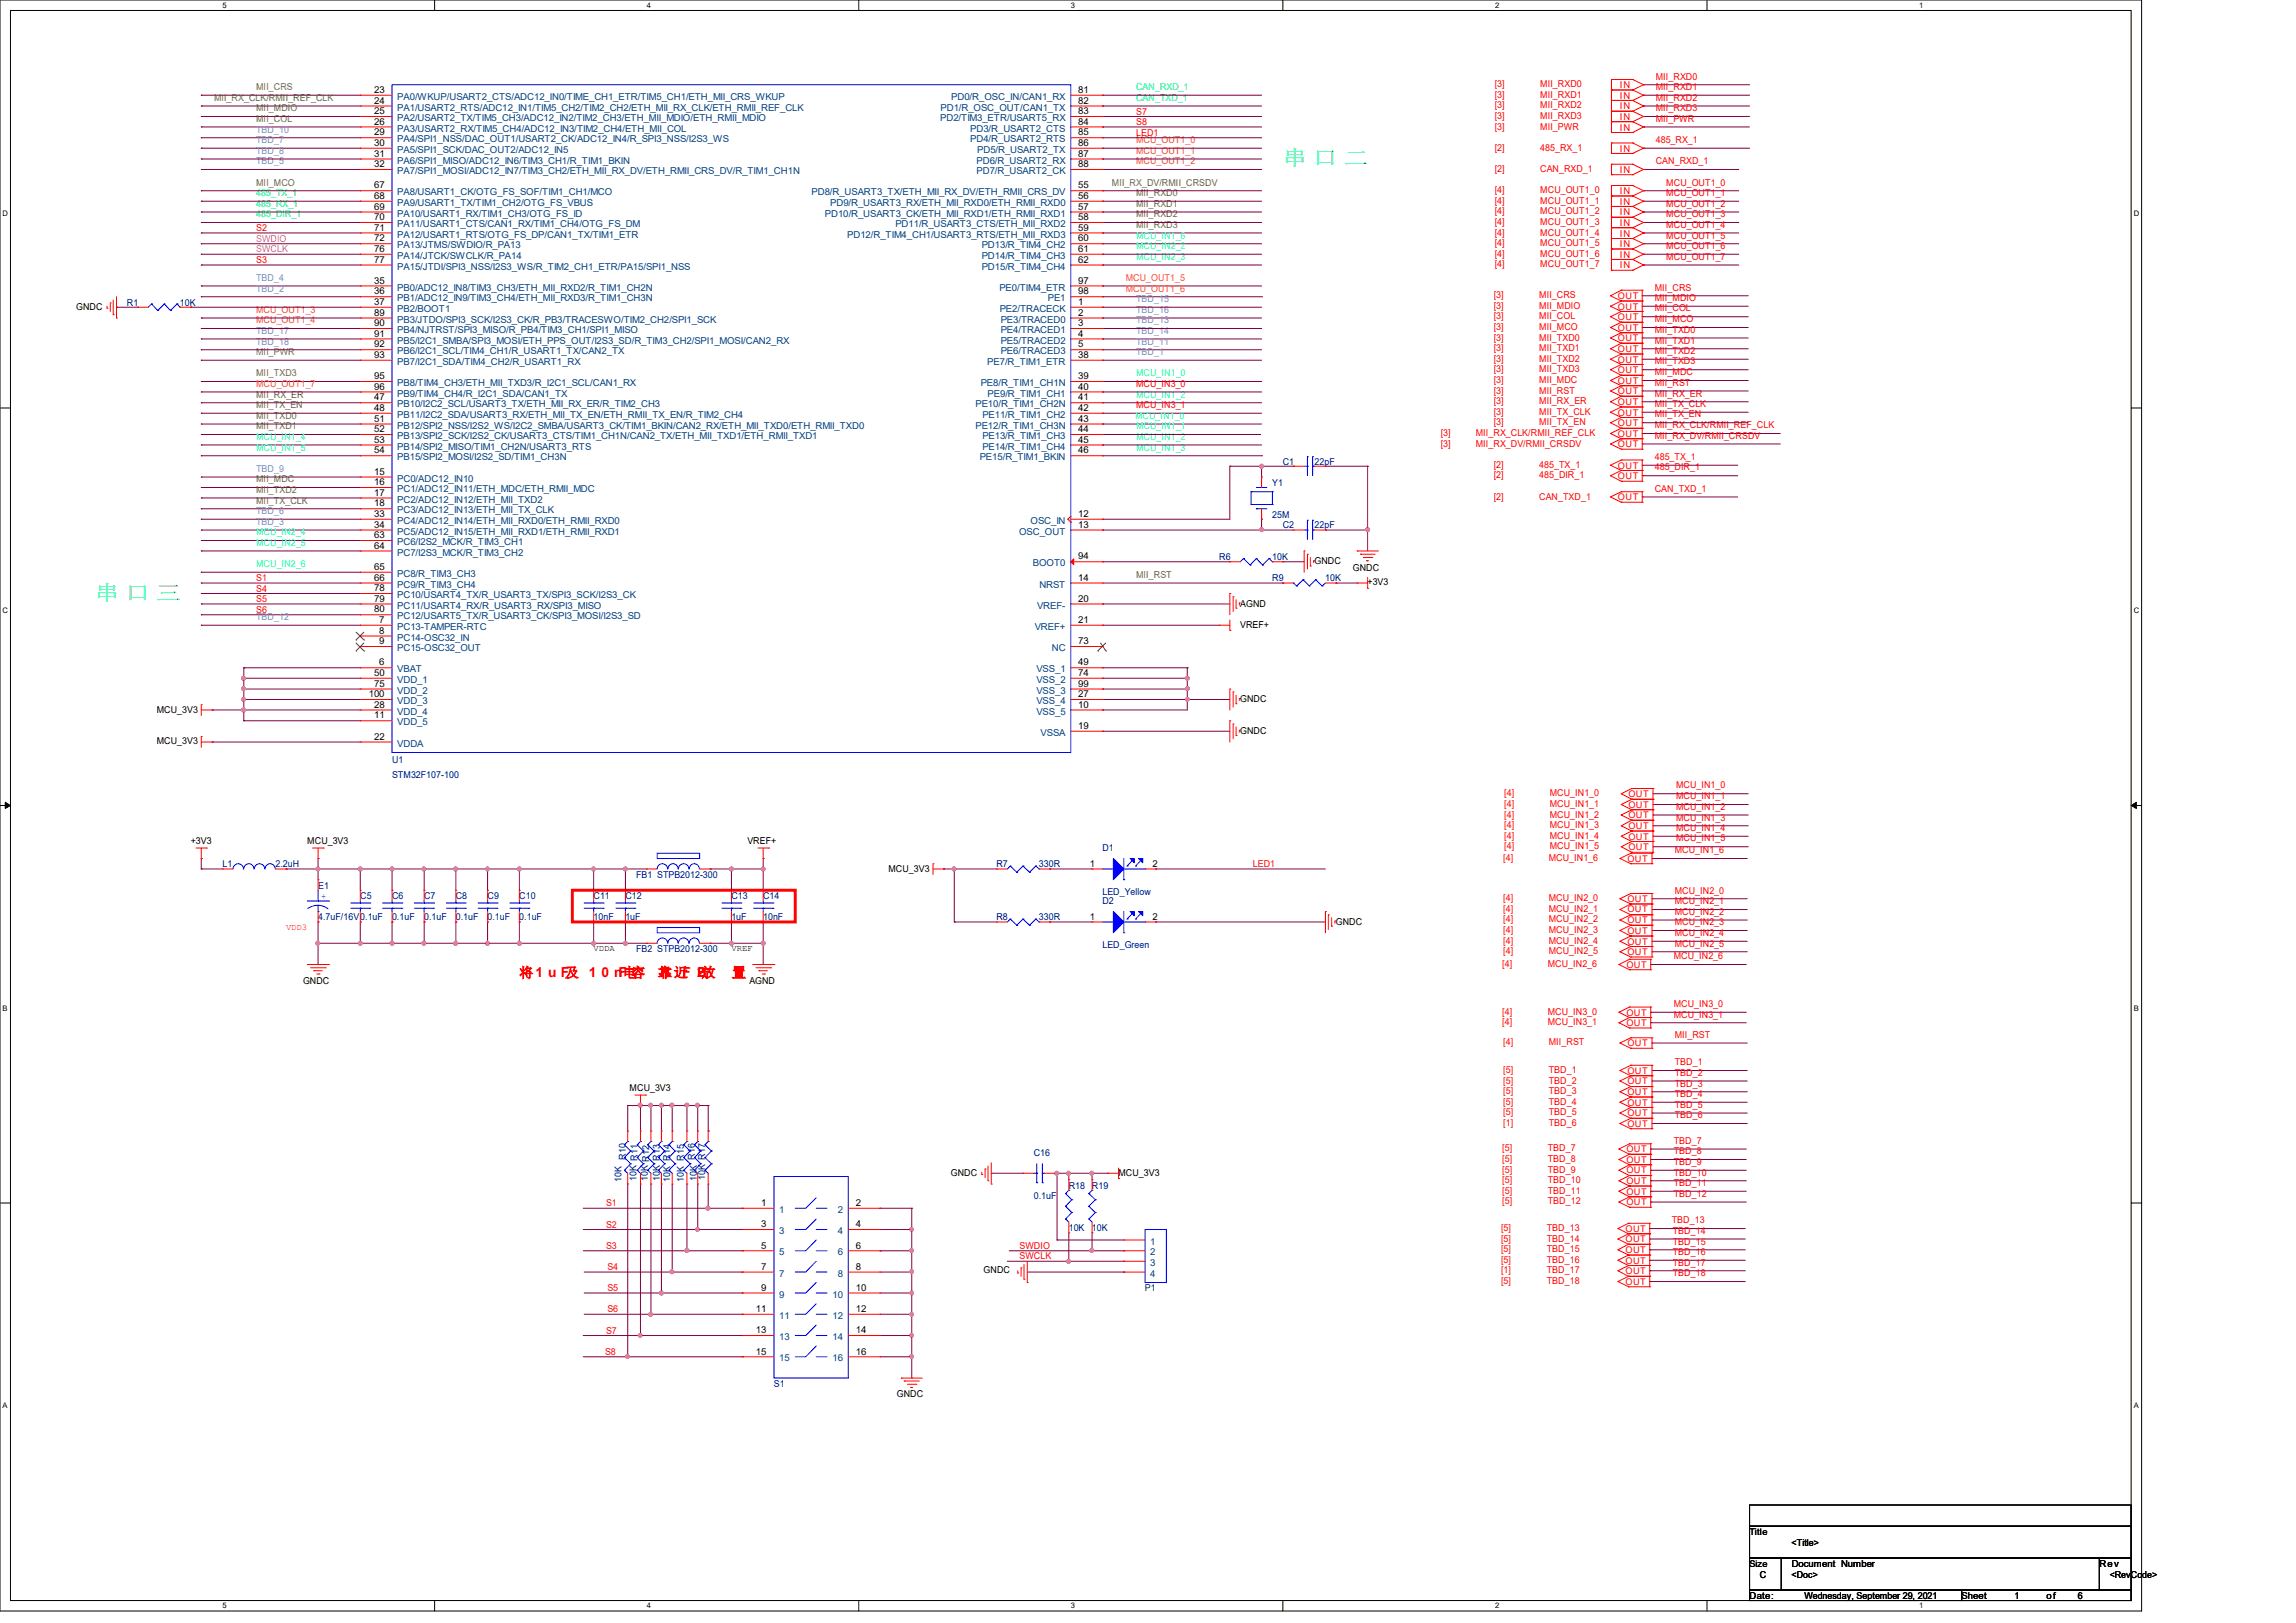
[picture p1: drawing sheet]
<svg xmlns="http://www.w3.org/2000/svg" width="297mm" height="210mm" viewBox="0 0 297 210" stroke-linecap="round" stroke-linejoin="round" font-family="sans-serif">
<defs><g id="words">
<g font-size="2.7" fill="#0f0">
<text x="165.9" y="21.3">串 口 二</text>
<text x="12.3" y="77.6">串 口 三</text>
</g>
<g font-size="1.8" fill="#f00">
<text x="67.2" y="126.5">将1 u F及</text>
<text x="76.2" y="126.5">1 0 nF电容</text>
<text x="85.1" y="126.5">靠近F B</text>
<text x="90.2" y="126.5">2放</text>
<text x="94.7" y="126.5">置</text>
</g>
<g font-size="1.2" fill="#808000">
<text x="33.1" y="11.6">MII_CRS</text>
<text x="27.7" y="13">MII_RX_CLK/RMII_REF_CLK</text>
<text x="33.1" y="14.4">MII_MDIO</text>
<text x="33.1" y="15.7">MII_COL</text>
<text x="33.1" y="24">MII_MCO</text>
<text x="143.8" y="24">MII_RX_DV/RMII_CRSDV</text>
<text x="147" y="29.5">MII_RXD3</text>
<text x="147" y="28.1">MII_RXD2</text>
<text x="147" y="26.8">MII_RXD1</text>
<text x="147" y="25.4">MII_RXD0</text>
<text x="33.1" y="48.7">MII_TXD3</text>
<text x="33.1" y="51.4">MII_RX_ER</text>
<text x="33.1" y="52.8">MII_TX_EN</text>
<text x="33.1" y="54.2">MII_TXD0</text>
<text x="33.1" y="55.5">MII_TXD1</text>
<text x="33.1" y="62.4">MII_MDC</text>
<text x="33.1" y="63.8">MII_TXD2</text>
<text x="33.1" y="65.2">MII_TX_CLK</text>
<text x="147" y="74.8">MII_RST</text>
</g>
<g font-size="1.2" fill="#0f0">
<text x="147" y="11.6">CAN_RXD_1</text>
<text x="147" y="13">CAN_TXD_1</text>
<text x="33.1" y="25.4">485_TX_1</text>
<text x="33.1" y="26.8">485_RX_1</text>
<text x="33.1" y="28.1">485_DIR_1</text>
</g>
<g font-size="1.2" fill="#f00">
<text x="193.4" y="11.3">[3]</text>
<text x="199.2" y="11.3">MII_RXD0</text>
<text x="209.5" y="11.4">IN</text>
<text x="214.2" y="10.3">MII_RXD0</text>
<text x="214.2" y="11.6">MII_RXD1</text>
<text x="147" y="16.2">S8</text>
<text x="147" y="17.6">LED1</text>
<text x="147" y="14.8">S7</text>
<text x="193.4" y="12.7">[3]</text>
<text x="193.4" y="14">[3]</text>
<text x="193.4" y="15.4">[3]</text>
<text x="193.4" y="16.8">[3]</text>
<text x="199.2" y="12.7">MII_RXD1</text>
<text x="199.2" y="14">MII_RXD2</text>
<text x="199.2" y="15.4">MII_RXD3</text>
<text x="199.2" y="16.8">MII_PWR</text>
<text x="209.5" y="12.8">IN</text>
<text x="209.5" y="14.1">IN</text>
<text x="209.5" y="15.5">IN</text>
<text x="209.5" y="16.9">IN</text>
<text x="214.2" y="13">MII_RXD2</text>
<text x="214.2" y="14.4">MII_RXD3</text>
<text x="214.2" y="15.7">MII_PWR</text>
<text x="193.4" y="19.5">[2]</text>
<text x="193.4" y="22.3">[2]</text>
<text x="199.2" y="19.5">485_RX_1</text>
<text x="199.2" y="22.3">CAN_RXD_1</text>
<text x="209.5" y="19.6">IN</text>
<text x="209.5" y="22.4">IN</text>
<text x="214.2" y="18.5">485_RX_1</text>
<text x="214.2" y="21.3">CAN_RXD_1</text>
<text x="33.1" y="29.9">S2</text>
<text x="193.4" y="25">[4]</text>
<text x="193.4" y="26.4">[4]</text>
<text x="193.4" y="27.7">[4]</text>
<text x="193.4" y="29.1">[4]</text>
<text x="199.2" y="25">MCU_OUT1_0</text>
<text x="199.2" y="26.4">MCU_OUT1_1</text>
<text x="199.2" y="27.7">MCU_OUT1_2</text>
<text x="199.2" y="29.1">MCU_OUT1_3</text>
<text x="209.5" y="25.1">IN</text>
<text x="209.5" y="26.5">IN</text>
<text x="209.5" y="27.9">IN</text>
<text x="209.5" y="29.3">IN</text>
<text x="215.5" y="24">MCU_OUT1_0</text>
<text x="215.5" y="25.4">MCU_OUT1_1</text>
<text x="215.5" y="26.8">MCU_OUT1_2</text>
<text x="215.5" y="28.1">MCU_OUT1_3</text>
<text x="215.5" y="29.5">MCU_OUT1_4</text>
<text x="33.1" y="34">S3</text>
<text x="193.4" y="30.5">[4]</text>
<text x="193.4" y="31.8">[4]</text>
<text x="193.4" y="33.2">[4]</text>
<text x="193.4" y="34.6">[4]</text>
<text x="199.2" y="30.5">MCU_OUT1_4</text>
<text x="199.2" y="31.8">MCU_OUT1_5</text>
<text x="199.2" y="33.2">MCU_OUT1_6</text>
<text x="199.2" y="34.6">MCU_OUT1_7</text>
<text x="209.5" y="30.6">IN</text>
<text x="209.5" y="32">IN</text>
<text x="209.5" y="33.4">IN</text>
<text x="209.5" y="34.7">IN</text>
<text x="215.5" y="30.9">MCU_OUT1_5</text>
<text x="215.5" y="32.2">MCU_OUT1_6</text>
<text x="215.5" y="33.6">MCU_OUT1_7</text>
<text x="193.2" y="38.6">[3]</text>
<text x="193.2" y="40">[3]</text>
<text x="193.2" y="41.3">[3]</text>
<text x="199.1" y="38.6">MII_CRS</text>
<text x="199.1" y="40">MII_MDIO</text>
<text x="199.1" y="41.3">MII_COL</text>
<text x="209.3" y="38.7">OUT</text>
<text x="209.3" y="40">OUT</text>
<text x="209.3" y="41.4">OUT</text>
<text x="214.1" y="37.6">MII_CRS</text>
<text x="214.1" y="38.9">MII_MDIO</text>
<text x="214.1" y="40.3">MII_COL</text>
<text x="214.1" y="41.7">MII_MCO</text>
<text x="193.2" y="42.7">[3]</text>
<text x="193.2" y="44.1">[3]</text>
<text x="193.2" y="45.4">[3]</text>
<text x="193.2" y="46.8">[3]</text>
<text x="199.1" y="42.7">MII_MCO</text>
<text x="199.1" y="44.1">MII_TXD0</text>
<text x="199.1" y="45.4">MII_TXD1</text>
<text x="199.1" y="46.8">MII_TXD2</text>
<text x="209.3" y="42.8">OUT</text>
<text x="209.3" y="44.2">OUT</text>
<text x="209.3" y="45.5">OUT</text>
<text x="209.3" y="46.9">OUT</text>
<text x="214.1" y="43.1">MII_TXD0</text>
<text x="214.1" y="44.5">MII_TXD1</text>
<text x="214.1" y="45.8">MII_TXD2</text>
<text x="214.1" y="47.2">MII_TXD3</text>
<text x="147" y="50">MCU_IN3_0</text>
<text x="147" y="52.8">MCU_IN3_1</text>
<text x="193.2" y="48.2">[3]</text>
<text x="193.2" y="49.5">[3]</text>
<text x="193.2" y="50.9">[3]</text>
<text x="193.2" y="53.7">[3]</text>
<text x="193.2" y="52.3">[3]</text>
<text x="199.1" y="48.2">MII_TXD3</text>
<text x="199.1" y="49.5">MII_MDC</text>
<text x="199.1" y="50.9">MII_RST</text>
<text x="199.1" y="53.7">MII_TX_CLK</text>
<text x="199.1" y="52.3">MII_RX_ER</text>
<text x="209.3" y="48.3">OUT</text>
<text x="209.3" y="49.7">OUT</text>
<text x="209.3" y="51">OUT</text>
<text x="209.3" y="53.8">OUT</text>
<text x="209.3" y="52.4">OUT</text>
<text x="214.1" y="48.6">MII_MDC</text>
<text x="214.1" y="52.7">MII_TX_CLK</text>
<text x="214.1" y="51.3">MII_RX_ER</text>
<text x="214.1" y="49.9">MII_RST</text>
<text x="186.4" y="57.8">[3]</text>
<text x="186.4" y="56.4">[3]</text>
<text x="190.9" y="57.8">MII_RX_DV/RMII_CRSDV</text>
<text x="190.9" y="56.4">MII_RX_CLK/RMII_REF_CLK</text>
<text x="193.2" y="55">[3]</text>
<text x="199.1" y="55">MII_TX_EN</text>
<text x="209.3" y="55.1">OUT</text>
<text x="209.3" y="57.9">OUT</text>
<text x="209.3" y="56.5">OUT</text>
<text x="214.1" y="55.4">MII_RX_CLK/RMII_REF_CLK</text>
<text x="214.1" y="56.8">MII_RX_DV/RMII_CRSDV</text>
<text x="214.1" y="59.5">485_TX_1</text>
<text x="214.1" y="54">MII_TX_EN</text>
<text x="193.2" y="60.5">[2]</text>
<text x="193.2" y="61.9">[2]</text>
<text x="193.2" y="64.6">[2]</text>
<text x="199.1" y="60.5">485_TX_1</text>
<text x="199.1" y="61.9">485_DIR_1</text>
<text x="199.1" y="64.6">CAN_TXD_1</text>
<text x="209.3" y="60.6">OUT</text>
<text x="209.3" y="62">OUT</text>
<text x="209.3" y="64.7">OUT</text>
<text x="214.1" y="60.9">485_DIR_1</text>
<text x="214.1" y="63.6">CAN_TXD_1</text>
<text x="33.1" y="75.2">S1</text>
<text x="33.1" y="76.5">S4</text>
<text x="33.1" y="77.9">S5</text>
<text x="33.1" y="79.3">S6</text>
<text x="194.6" y="103">[4]</text>
<text x="194.6" y="104.4">[4]</text>
<text x="194.6" y="105.8">[4]</text>
<text x="194.6" y="107.1">[4]</text>
<text x="200.5" y="103">MCU_IN1_0</text>
<text x="200.5" y="104.4">MCU_IN1_1</text>
<text x="200.5" y="105.8">MCU_IN1_2</text>
<text x="200.5" y="107.1">MCU_IN1_3</text>
<text x="210.6" y="103.1">OUT</text>
<text x="210.6" y="104.5">OUT</text>
<text x="210.6" y="105.9">OUT</text>
<text x="210.6" y="107.2">OUT</text>
<text x="216.8" y="102">MCU_IN1_0</text>
<text x="216.8" y="103.4">MCU_IN1_1</text>
<text x="216.8" y="104.8">MCU_IN1_2</text>
<text x="216.8" y="106.2">MCU_IN1_3</text>
<text x="216.8" y="107.5">MCU_IN1_4</text>
<text x="162.1" y="112.2">LED1</text>
<text x="194.5" y="111.4">[4]</text>
<text x="194.6" y="108.5">[4]</text>
<text x="194.6" y="109.9">[4]</text>
<text x="200.3" y="111.4">MCU_IN1_6</text>
<text x="200.5" y="108.5">MCU_IN1_4</text>
<text x="200.5" y="109.9">MCU_IN1_5</text>
<text x="210.5" y="111.5">OUT</text>
<text x="210.6" y="108.6">OUT</text>
<text x="210.6" y="110">OUT</text>
<text x="216.6" y="110.4">MCU_IN1_6</text>
<text x="216.8" y="108.9">MCU_IN1_5</text>
<text x="194.5" y="116.6">[4]</text>
<text x="194.5" y="118">[4]</text>
<text x="194.5" y="119.3">[4]</text>
<text x="200.3" y="116.6">MCU_IN2_0</text>
<text x="200.3" y="118">MCU_IN2_1</text>
<text x="200.3" y="119.3">MCU_IN2_2</text>
<text x="210.5" y="116.7">OUT</text>
<text x="210.5" y="118.1">OUT</text>
<text x="210.5" y="119.5">OUT</text>
<text x="216.6" y="115.6">MCU_IN2_0</text>
<text x="216.6" y="117">MCU_IN2_1</text>
<text x="216.6" y="118.4">MCU_IN2_2</text>
<text x="216.6" y="119.7">MCU_IN2_3</text>
<text x="194.3" y="125.1">[4]</text>
<text x="194.5" y="120.7">[4]</text>
<text x="194.5" y="122.1">[4]</text>
<text x="194.5" y="123.5">[4]</text>
<text x="200.2" y="125.1">MCU_IN2_6</text>
<text x="200.3" y="120.7">MCU_IN2_3</text>
<text x="200.3" y="122.1">MCU_IN2_4</text>
<text x="200.3" y="123.5">MCU_IN2_5</text>
<text x="210.4" y="125.2">OUT</text>
<text x="210.5" y="120.8">OUT</text>
<text x="210.5" y="122.2">OUT</text>
<text x="210.5" y="123.6">OUT</text>
<text x="216.5" y="124.1">MCU_IN2_6</text>
<text x="216.6" y="121.1">MCU_IN2_4</text>
<text x="216.6" y="122.5">MCU_IN2_5</text>
<text x="194.3" y="131.3">[4]</text>
<text x="200.2" y="131.3">MCU_IN3_0</text>
<text x="210.4" y="131.4">OUT</text>
<text x="216.5" y="130.3">MCU_IN3_0</text>
<text x="216.5" y="131.7">MCU_IN3_1</text>
<text x="194.3" y="132.7">[4]</text>
<text x="194.5" y="135.3">[4]</text>
<text x="200.2" y="132.7">MCU_IN3_1</text>
<text x="200.3" y="135.3">MII_RST</text>
<text x="210.4" y="132.8">OUT</text>
<text x="210.5" y="135.4">OUT</text>
<text x="216.6" y="137.8">TBD_1</text>
<text x="216.6" y="134.3">MII_RST</text>
<text x="194.5" y="138.9">[5]</text>
<text x="194.5" y="140.2">[5]</text>
<text x="194.5" y="141.6">[5]</text>
<text x="194.5" y="143">[5]</text>
<text x="200.3" y="138.9">TBD_1</text>
<text x="200.3" y="140.2">TBD_2</text>
<text x="200.3" y="141.6">TBD_3</text>
<text x="200.3" y="143">TBD_4</text>
<text x="210.5" y="138.9">OUT</text>
<text x="210.5" y="140.3">OUT</text>
<text x="210.5" y="141.7">OUT</text>
<text x="210.5" y="143">OUT</text>
<text x="216.6" y="139.2">TBD_2</text>
<text x="216.6" y="140.6">TBD_3</text>
<text x="216.6" y="141.9">TBD_4</text>
<text x="216.6" y="143.3">TBD_5</text>
<text x="194.3" y="149">[5]</text>
<text x="194.5" y="144.3">[5]</text>
<text x="194.5" y="145.7">[1]</text>
<text x="200.2" y="149">TBD_7</text>
<text x="200.3" y="144.3">TBD_5</text>
<text x="200.3" y="145.7">TBD_6</text>
<text x="210.4" y="149.1">OUT</text>
<text x="210.5" y="144.4">OUT</text>
<text x="210.5" y="145.8">OUT</text>
<text x="216.5" y="148">TBD_7</text>
<text x="216.5" y="149.4">TBD_8</text>
<text x="216.6" y="144.7">TBD_6</text>
<text x="194.3" y="150.4">[5]</text>
<text x="194.3" y="151.7">[5]</text>
<text x="194.3" y="153.1">[5]</text>
<text x="194.3" y="154.5">[5]</text>
<text x="194.3" y="155.8">[5]</text>
<text x="200.2" y="150.4">TBD_8</text>
<text x="200.2" y="151.7">TBD_9</text>
<text x="200.2" y="153.1">TBD_10</text>
<text x="200.2" y="154.5">TBD_11</text>
<text x="200.2" y="155.8">TBD_12</text>
<text x="210.4" y="150.5">OUT</text>
<text x="210.4" y="151.8">OUT</text>
<text x="210.4" y="153.2">OUT</text>
<text x="210.4" y="154.6">OUT</text>
<text x="210.4" y="156">OUT</text>
<text x="216.5" y="150.7">TBD_9</text>
<text x="216.5" y="152.1">TBD_10</text>
<text x="216.5" y="153.5">TBD_11</text>
<text x="216.5" y="154.9">TBD_12</text>
<text x="78.4" y="158.8">S2</text>
<text x="78.4" y="161.6">S3</text>
<text x="78.4" y="156.1">S1</text>
<text x="131.9" y="161.6">SWDIO</text>
<text x="194.2" y="159.3">[5]</text>
<text x="194.2" y="160.7">[5]</text>
<text x="200.1" y="159.3">TBD_13</text>
<text x="200.1" y="160.7">TBD_14</text>
<text x="210.3" y="159.4">OUT</text>
<text x="210.3" y="160.7">OUT</text>
<text x="216.3" y="158.3">TBD_13</text>
<text x="216.4" y="159.6">TBD_14</text>
<text x="216.4" y="161">TBD_15</text>
<text x="78.6" y="167">S5</text>
<text x="78.6" y="164.3">S4</text>
<text x="131.9" y="162.9">SWCLK</text>
<text x="194.2" y="162">[5]</text>
<text x="194.2" y="163.4">[5]</text>
<text x="194.2" y="164.8">[1]</text>
<text x="194.2" y="166.1">[5]</text>
<text x="200.1" y="162">TBD_15</text>
<text x="200.1" y="163.4">TBD_16</text>
<text x="200.1" y="164.8">TBD_17</text>
<text x="200.1" y="166.1">TBD_18</text>
<text x="210.3" y="162.1">OUT</text>
<text x="210.3" y="163.5">OUT</text>
<text x="210.3" y="164.8">OUT</text>
<text x="210.3" y="166.2">OUT</text>
<text x="216.4" y="162.4">TBD_16</text>
<text x="216.4" y="163.7">TBD_17</text>
<text x="216.4" y="165.1">TBD_18</text>
<text x="78.4" y="172.6">S7</text>
<text x="78.6" y="169.8">S6</text>
<text x="78.3" y="175.3">S8</text>
</g>
<g font-size="1.2" fill="#8080c0">
<text x="33.1" y="17.1">TBD_10</text>
<text x="33.1" y="18.5">TBD_7</text>
<text x="33.1" y="21.3">TBD_5</text>
<text x="33.1" y="19.9">TBD_8</text>
<text x="33.1" y="36.3">TBD_4</text>
<text x="33.1" y="37.7">TBD_2</text>
<text x="147" y="40.5">TBD_16</text>
<text x="147" y="39.1">TBD_15</text>
<text x="147" y="41.8">TBD_13</text>
<text x="33.1" y="44.6">TBD_18</text>
<text x="33.1" y="43.2">TBD_17</text>
<text x="147" y="43.2">TBD_14</text>
<text x="147" y="44.6">TBD_11</text>
<text x="147" y="45.9">TBD_1</text>
<text x="33.1" y="61">TBD_9</text>
<text x="33.1" y="66.5">TBD_6</text>
<text x="33.1" y="67.9">TBD_3</text>
<text x="33.1" y="80.2">TBD_12</text>
</g>
<g font-size="1.2">
<text x="48.4" y="12">23</text>
<text x="48.4" y="13.4">24</text>
<text x="48.4" y="14.8">25</text>
<text x="48.4" y="16.1">26</text>
<text x="48.4" y="17.5">29</text>
<text x="139.5" y="12">81</text>
<text x="139.5" y="13.4">82</text>
<text x="139.5" y="14.8">83</text>
<text x="139.5" y="16.1">84</text>
<text x="139.5" y="17.5">85</text>
<text x="48.4" y="18.9">30</text>
<text x="48.4" y="20.3">31</text>
<text x="48.4" y="21.6">32</text>
<text x="139.5" y="18.9">86</text>
<text x="139.5" y="20.3">87</text>
<text x="139.5" y="21.6">88</text>
<text x="48.4" y="24.4">67</text>
<text x="48.4" y="25.7">68</text>
<text x="48.4" y="27.1">69</text>
<text x="48.4" y="28.5">70</text>
<text x="48.4" y="29.8">71</text>
<text x="139.5" y="24.4">55</text>
<text x="139.5" y="25.7">56</text>
<text x="139.5" y="27.1">57</text>
<text x="139.5" y="28.5">58</text>
<text x="139.5" y="29.8">59</text>
<text x="48.4" y="31.2">72</text>
<text x="48.4" y="32.6">76</text>
<text x="48.4" y="34">77</text>
<text x="139.5" y="31.2">60</text>
<text x="139.5" y="32.6">61</text>
<text x="139.5" y="34">62</text>
<text x="9.9" y="40.1">GNDC</text>
<text x="48.4" y="36.7">35</text>
<text x="48.4" y="38.1">36</text>
<text x="48.4" y="39.5">37</text>
<text x="48.4" y="40.9">89</text>
<text x="139.5" y="36.7">97</text>
<text x="139.5" y="38.1">98</text>
<text x="139.5" y="39.5">1</text>
<text x="139.5" y="40.9">2</text>
<text x="48.4" y="42.2">90</text>
<text x="48.4" y="43.6">91</text>
<text x="48.4" y="45">92</text>
<text x="48.4" y="46.3">93</text>
<text x="139.5" y="42.2">3</text>
<text x="139.5" y="43.6">4</text>
<text x="139.5" y="45">5</text>
<text x="139.5" y="46.3">38</text>
<text x="48.4" y="49.1">95</text>
<text x="48.4" y="50.4">96</text>
<text x="48.4" y="51.8">47</text>
<text x="48.4" y="53.2">48</text>
<text x="139.5" y="49.1">39</text>
<text x="139.5" y="50.4">40</text>
<text x="139.5" y="51.8">41</text>
<text x="139.5" y="53.2">42</text>
<text x="48.4" y="54.6">51</text>
<text x="48.4" y="55.9">52</text>
<text x="48.4" y="57.3">53</text>
<text x="48.4" y="58.7">54</text>
<text x="139.5" y="54.6">43</text>
<text x="139.5" y="55.9">44</text>
<text x="139.5" y="57.3">45</text>
<text x="139.5" y="58.7">46</text>
<text x="48.4" y="61.4">15</text>
<text x="48.4" y="62.8">16</text>
<text x="48.4" y="64.1">17</text>
<text x="48.4" y="65.5">18</text>
<text x="48.4" y="66.9">33</text>
<text x="48.4" y="68.3">34</text>
<text x="48.4" y="69.6">63</text>
<text x="48.4" y="71">64</text>
<text x="139.5" y="66.9">12</text>
<text x="139.5" y="68.3">13</text>
<text x="48.4" y="73.7">65</text>
<text x="48.4" y="75.1">66</text>
<text x="48.4" y="76.5">78</text>
<text x="48.4" y="77.9">79</text>
<text x="139.5" y="72.4">94</text>
<text x="139.5" y="75.1">14</text>
<text x="139.5" y="77.9">20</text>
<text x="170" y="73">GNDC</text>
<text x="175" y="73.8">GNDC</text>
<text x="176.9" y="75.7">+3V3</text>
<text x="48.4" y="79.2">80</text>
<text x="49.1" y="80.6">7</text>
<text x="49.1" y="82">8</text>
<text x="49.1" y="83.4">9</text>
<text x="139.5" y="83.4">73</text>
<text x="139.5" y="80.6">21</text>
<text x="160.4" y="81.2">VREF+</text>
<text x="160.4" y="78.5">AGND</text>
<text x="48.4" y="87.5">50</text>
<text x="48.4" y="88.9">75</text>
<text x="49.1" y="86.1">6</text>
<text x="139.5" y="86.1">49</text>
<text x="139.5" y="87.5">74</text>
<text x="139.5" y="88.9">99</text>
<text x="20.3" y="92.2">MCU_3V3</text>
<text x="47.7" y="90.2">100</text>
<text x="48.4" y="91.6">28</text>
<text x="48.4" y="93">11</text>
<text x="48.4" y="95.7">22</text>
<text x="139.5" y="90.2">27</text>
<text x="139.5" y="91.6">10</text>
<text x="139.5" y="94.3">19</text>
<text x="160.4" y="90.8">GNDC</text>
<text x="160.4" y="95">GNDC</text>
<text x="20.3" y="96.3">MCU_3V3</text>
<text x="24.7" y="109.2">+3V3</text>
<text x="39.7" y="109.2">MCU_3V3</text>
<text x="96.7" y="109.2">VREF+</text>
<text x="114.9" y="112.8">MCU_3V3</text>
<text x="141" y="112.1">1</text>
<text x="149.1" y="112.1">2</text>
<text x="141" y="119">1</text>
<text x="149.1" y="119">2</text>
<text x="172.8" y="119.6">GNDC</text>
<text x="39.2" y="127.3">GNDC</text>
<text x="96.9" y="127.3">AGND</text>
<text x="81.4" y="141.2">MCU_3V3</text>
<text x="123" y="152.1">GNDC</text>
<text x="144.7" y="152.1">MCU_3V3</text>
<text x="98.5" y="156">1</text>
<text x="98.5" y="158.8">3</text>
<text x="98.5" y="161.5">5</text>
<text x="110.7" y="156">2</text>
<text x="110.7" y="158.8">4</text>
<text x="110.7" y="161.5">6</text>
<text x="98.5" y="164.3">7</text>
<text x="98.5" y="167">9</text>
<text x="110.7" y="164.3">8</text>
<text x="110.7" y="167">10</text>
<text x="127.2" y="164.8">GNDC</text>
<text x="97.8" y="169.8">11</text>
<text x="97.8" y="172.5">13</text>
<text x="110.7" y="169.8">12</text>
<text x="110.7" y="172.5">14</text>
<text x="97.8" y="175.3">15</text>
<text x="110.7" y="175.3">16</text>
<text x="116" y="180.8">GNDC</text>
<text x="226.3" y="198.6">Title</text>
<text x="226.3" y="202.7">Size</text>
<text x="231.8" y="200">&lt;Title&gt;</text>
<text x="231.8" y="202.7">Document Number</text>
<text x="271.6" y="202.7">Rev</text>
<text x="226.3" y="206.9">Date:</text>
<text x="227.6" y="204.1">C</text>
<text x="231.8" y="204.1">&lt;Doc&gt;</text>
<text x="233.4" y="206.9">Wednesday, September 29, 2021</text>
<text x="253.7" y="206.9">Sheet</text>
<text x="260.6" y="206.9">1</text>
<text x="264.7" y="206.9">of</text>
<text x="268.8" y="206.9">6</text>
<text x="272.9" y="204.1">&lt;RevCode&gt;</text>
</g>
<g font-size="1.2" fill="#004080">
<text x="51.4" y="12.9">PA0/WKUP/USART2_CTS/ADC12_IN0/TIME_CH1_ETR/TIM5_CH1/ETH_MII_CRS_WKUP</text>
<text x="51.4" y="14.3">PA1/USART2_RTS/ADC12_IN1/TIM5_CH2/TIM2_CH2/ETH_MII_RX_CLK/ETH_RMII_REF_CLK</text>
<text x="51.4" y="15.7">PA2/USART2_TX/TIM5_CH3/ADC12_IN2/TIM2_CH3/ETH_MII_MDIO/ETH_RMII_MDIO</text>
<text x="51.4" y="17">PA3/USART2_RX/TIM5_CH4/ADC12_IN3/TIM2_CH4/ETH_MII_COL</text>
<text x="121.6" y="15.7">PD2/TIM3_ETR/USART5_RX</text>
<text x="121.7" y="14.3">PD1/R_OSC_OUT/CAN1_TX</text>
<text x="123.1" y="12.9">PD0/R_OSC_IN/CAN1_RX</text>
<text x="125.5" y="17">PD3/R_USART2_CTS</text>
<text x="51.4" y="18.4">PA4/SPI1_NSS/DAC_OUT1/USART2_CK/ADC12_IN4/R_SPI3_NSS/I2S3_WS</text>
<text x="51.4" y="19.8">PA5/SPI1_SCK/DAC_OUT2/ADC12_IN5</text>
<text x="51.4" y="21.2">PA6/SPI1_MISO/ADC12_IN6/TIM3_CH1/R_TIM1_BKIN</text>
<text x="51.4" y="22.5">PA7/SPI1_MOSI/ADC12_IN7/TIM3_CH2/ETH_MII_RX_DV/ETH_RMII_CRS_DV/R_TIM1_CH1N</text>
<text x="125.5" y="18.4">PD4/R_USART2_RTS</text>
<text x="126.3" y="21.2">PD6/R_USART2_RX</text>
<text x="126.3" y="22.5">PD7/R_USART2_CK</text>
<text x="126.4" y="19.8">PD5/R_USART2_TX</text>
<text x="51.4" y="25.3">PA8/USART1_CK/OTG_FS_SOF/TIM1_CH1/MCO</text>
<text x="51.4" y="26.6">PA9/USART1_TX/TIM1_CH2/OTG_FS_VBUS</text>
<text x="51.4" y="28">PA10/USART1_RX/TIM1_CH3/OTG_FS_ID</text>
<text x="51.4" y="29.4">PA11/USART1_CTS/CAN1_RX/TIM1_CH4/OTG_FS_DM</text>
<text x="105" y="25.3">PD8/R_USART3_TX/ETH_MII_RX_DV/ETH_RMII_CRS_DV</text>
<text x="106.7" y="28">PD10/R_USART3_CK/ETH_MII_RXD1/ETH_RMII_RXD1</text>
<text x="107.4" y="26.6">PD9/R_USART3_RX/ETH_MII_RXD0/ETH_RMII_RXD0</text>
<text x="115.8" y="29.4">PD11/R_USART3_CTS/ETH_MII_RXD2</text>
<text x="51.4" y="30.7">PA12/USART1_RTS/OTG_FS_DP/CAN1_TX/TIM1_ETR</text>
<text x="51.4" y="32.1">PA13/JTMS/SWDIO/R_PA13</text>
<text x="51.4" y="33.5">PA14/JTCK/SWCLK/R_PA14</text>
<text x="51.4" y="34.9">PA15/JTDI/SPI3_NSS/I2S3_WS/R_TIM2_CH1_ETR/PA15/SPI1_NSS</text>
<text x="109.6" y="30.7">PD12/R_TIM4_CH1/USART3_RTS/ETH_MII_RXD3</text>
<text x="127" y="32.1">PD13/R_TIM4_CH2</text>
<text x="127" y="33.5">PD14/R_TIM4_CH3</text>
<text x="127" y="34.9">PD15/R_TIM4_CH4</text>
<text x="51.4" y="37.6">PB0/ADC12_IN8/TIM3_CH3/ETH_MII_RXD2/R_TIM1_CH2N</text>
<text x="51.4" y="39">PB1/ADC12_IN9/TIM3_CH4/ETH_MII_RXD3/R_TIM1_CH3N</text>
<text x="51.4" y="40.3">PB2/BOOT1</text>
<text x="51.4" y="41.7">PB3/JTDO/SPI3_SCK/I2S3_CK/R_PB3/TRACESWO/TIM2_CH2/SPI1_SCK</text>
<text x="129.3" y="37.6">PE0/TIM4_ETR</text>
<text x="129.3" y="40.3">PE2/TRACECK</text>
<text x="129.4" y="41.7">PE3/TRACED0</text>
<text x="135.5" y="39">PE1</text>
<text x="51.4" y="43.1">PB4/NJTRST/SPI3_MISO/R_PB4/TIM3_CH1/SPI1_MISO</text>
<text x="51.4" y="44.5">PB5/I2C1_SMBA/SPI3_MOSI/ETH_PPS_OUT/I2S3_SD/R_TIM3_CH2/SPI1_MOSI/CAN2_RX</text>
<text x="51.4" y="45.8">PB6/I2C1_SCL/TIM4_CH1/R_USART1_TX/CAN2_TX</text>
<text x="51.4" y="47.2">PB7/I2C1_SDA/TIM4_CH2/R_USART1_RX</text>
<text x="127.7" y="47.2">PE7/R_TIM1_ETR</text>
<text x="129.4" y="43.1">PE4/TRACED1</text>
<text x="129.4" y="44.5">PE5/TRACED2</text>
<text x="129.4" y="45.8">PE6/TRACED3</text>
<text x="51.4" y="50">PB8/TIM4_CH3/ETH_MII_TXD3/R_I2C1_SCL/CAN1_RX</text>
<text x="51.4" y="51.3">PB9/TIM4_CH4/R_I2C1_SDA/CAN1_TX</text>
<text x="51.4" y="52.7">PB10/I2C2_SCL/USART3_TX/ETH_MII_RX_ER/R_TIM2_CH3</text>
<text x="126.2" y="52.7">PE10/R_TIM1_CH2N</text>
<text x="126.9" y="50">PE8/R_TIM1_CH1N</text>
<text x="127.8" y="51.3">PE9/R_TIM1_CH1</text>
<text x="51.4" y="54.1">PB11/I2C2_SDA/USART3_RX/ETH_MII_TX_EN/ETH_RMII_TX_EN/R_TIM2_CH4</text>
<text x="51.4" y="55.5">PB12/SPI2_NSS/I2S2_WS/I2C2_SMBA/USART3_CK/TIM1_BKIN/CAN2_RX/ETH_MII_TXD0/ETH_RMII_TXD0</text>
<text x="51.4" y="56.8">PB13/SPI2_SCK/I2S2_CK/USART3_CTS/TIM1_CH1N/CAN2_TX/ETH_MII_TXD1/ETH_RMII_TXD1</text>
<text x="51.4" y="58.2">PB14/SPI2_MISO/TIM1_CH2N/USART3_RTS</text>
<text x="51.4" y="59.6">PB15/SPI2_MOSI/I2S2_SD/TIM1_CH3N</text>
<text x="126.2" y="55.5">PE12/R_TIM1_CH3N</text>
<text x="126.7" y="59.6">PE15/R_TIM1_BKIN</text>
<text x="127.1" y="54.1">PE11/R_TIM1_CH2</text>
<text x="127.1" y="56.8">PE13/R_TIM1_CH3</text>
<text x="127.1" y="58.2">PE14/R_TIM1_CH4</text>
<text x="51.4" y="62.3">PC0/ADC12_IN10</text>
<text x="51.4" y="63.7">PC1/ADC12_IN11/ETH_MDC/ETH_RMII_MDC</text>
<text x="51.4" y="65">PC2/ADC12_IN12/ETH_MII_TXD2</text>
<text x="51.4" y="66.4">PC3/ADC12_IN13/ETH_MII_TX_CLK</text>
<text x="51.4" y="67.8">PC4/ADC12_IN14/ETH_MII_RXD0/ETH_RMII_RXD0</text>
<text x="51.4" y="69.2">PC5/ADC12_IN15/ETH_MII_RXD1/ETH_RMII_RXD1</text>
<text x="51.4" y="70.5">PC6/I2S2_MCK/R_TIM3_CH1</text>
<text x="51.4" y="71.9">PC7/I2S3_MCK/R_TIM3_CH2</text>
<text x="131.8" y="69.2">OSC_OUT</text>
<text x="133.3" y="67.8">OSC_IN</text>
<text x="51.4" y="74.6">PC8/R_TIM3_CH3</text>
<text x="51.4" y="76">PC9/R_TIM3_CH4</text>
<text x="51.4" y="77.4">PC10/USART4_TX/R_USART3_TX/SPI3_SCK/I2S3_CK</text>
<text x="133.6" y="73.3">BOOT0</text>
<text x="134.4" y="76">NRST</text>
<text x="51.4" y="78.7">PC11/USART4_RX/R_USART3_RX/SPI3_MISO</text>
<text x="51.4" y="80.1">PC12/USART5_TX/R_USART3_CK/SPI3_MOSI/I2S3_SD</text>
<text x="51.4" y="81.5">PC13-TAMPER-RTC</text>
<text x="51.4" y="82.9">PC14-OSC32_IN</text>
<text x="133.9" y="81.5">VREF+</text>
<text x="134.1" y="78.7">VREF-</text>
<text x="51.4" y="84.2">PC15-OSC32_OUT</text>
<text x="51.4" y="88.3">VDD_1</text>
<text x="51.4" y="89.7">VDD_2</text>
<text x="51.4" y="87">VBAT</text>
<text x="134.1" y="87">VSS_1</text>
<text x="134.1" y="88.3">VSS_2</text>
<text x="134.1" y="89.7">VSS_3</text>
<text x="136.1" y="84.2">NC</text>
<text x="51.4" y="91.1">VDD_3</text>
<text x="51.4" y="92.5">VDD_4</text>
<text x="51.4" y="93.9">VDD_5</text>
<text x="134.1" y="91.1">VSS_4</text>
<text x="134.1" y="92.5">VSS_5</text>
<text x="134.6" y="95.2">VSSA</text>
<text x="51.4" y="96.6">VDDA</text>
<text x="100.8" y="156.9">1</text>
<text x="100.8" y="159.7">3</text>
<text x="108.4" y="156.9">2</text>
<text x="108.4" y="159.7">4</text>
<text x="148.8" y="161">1</text>
<text x="100.8" y="162.4">5</text>
<text x="100.8" y="165.2">7</text>
<text x="100.8" y="167.9">9</text>
<text x="107.7" y="167.9">10</text>
<text x="108.4" y="162.4">6</text>
<text x="108.4" y="165.2">8</text>
<text x="148.8" y="162.4">2</text>
<text x="148.8" y="163.8">3</text>
<text x="148.8" y="165.2">4</text>
<text x="100.8" y="170.6">11</text>
<text x="100.8" y="173.4">13</text>
<text x="107.7" y="170.6">12</text>
<text x="107.7" y="173.4">14</text>
<text x="100.8" y="176.1">15</text>
<text x="107.7" y="176.1">16</text>
</g>
<g font-size="1.2" fill="#ff8000">
<text x="147" y="21.3">MCU_OUT1_2</text>
<text x="147" y="19.9">MCU_OUT1_1</text>
<text x="147" y="18.5">MCU_OUT1_0</text>
<text x="33.1" y="41.8">MCU_OUT1_4</text>
<text x="33.1" y="40.5">MCU_OUT1_3</text>
<text x="145.6" y="36.3">MCU_OUT1_5</text>
<text x="145.6" y="37.7">MCU_OUT1_6</text>
<text x="33.1" y="50">MCU_OUT1_7</text>
</g>
<g font-size="1.2" fill="#f0f">
<text x="33.1" y="31.3">SWDIO</text>
<text x="33.1" y="32.6">SWCLK</text>
</g>
<g font-size="1.2" fill="#0ff">
<text x="147" y="33.6">MCU_IN2_3</text>
<text x="147" y="30.9">MCU_IN1_6</text>
<text x="147" y="32.2">MCU_IN2_2</text>
<text x="147" y="51.4">MCU_IN1_2</text>
<text x="147" y="48.7">MCU_IN1_0</text>
<text x="33.1" y="56.9">MCU_IN1_4</text>
<text x="33.1" y="58.3">MCU_IN1_5</text>
<text x="146.8" y="54.2">MCU_IN1_0</text>
<text x="147" y="58.3">MCU_IN1_3</text>
<text x="147" y="56.9">MCU_IN1_2</text>
<text x="147" y="55.5">MCU_IN1_1</text>
<text x="33.1" y="69.3">MCU_IN2_4</text>
<text x="33.1" y="70.6">MCU_IN2_5</text>
<text x="33.1" y="73.4">MCU_IN2_6</text>
</g>
<g font-size="1.2" fill="#000080">
<text x="16.4" y="39.5">R1</text>
<text x="23.3" y="39.5">10K</text>
<text x="164.6" y="62.9">Y1</text>
<text x="165.9" y="60.1">C1</text>
<text x="170" y="60.1">22pF</text>
<text x="164.6" y="67">25M</text>
<text x="165.9" y="68.3">C2</text>
<text x="170" y="68.3">22pF</text>
<text x="157.7" y="72.4">R6</text>
<text x="164.6" y="75.2">R9</text>
<text x="164.6" y="72.4">10K</text>
<text x="171.4" y="75.2">10K</text>
<text x="50.7" y="98.8">U1</text>
<text x="50.7" y="100.7">STM32F107-100</text>
<text x="28.8" y="112.2">L1</text>
<text x="35.6" y="112.2">2.2uH</text>
<text x="82.3" y="113.6">FB1 STPB2012-300</text>
<text x="128.9" y="112.2">R7</text>
<text x="134.4" y="112.2">330R</text>
<text x="142.6" y="110.2">D1</text>
<text x="41.1" y="115">E1</text>
<text x="41.1" y="119.1">4.7uF/16V0.1uF</text>
<text x="46.6" y="116.3">C5</text>
<text x="50.7" y="116.3">C6</text>
<text x="50.7" y="119.1">0.1uF</text>
<text x="54.9" y="116.3">C7</text>
<text x="54.9" y="119.1">0.1uF</text>
<text x="59" y="116.3">C8</text>
<text x="59" y="119.1">0.1uF</text>
<text x="63.1" y="116.3">C9</text>
<text x="63.1" y="119.1">0.1uF</text>
<text x="67.2" y="116.3">C10</text>
<text x="67.2" y="119.1">0.1uF</text>
<text x="76.8" y="116.3">C11</text>
<text x="76.8" y="119.1">10nF</text>
<text x="80.9" y="116.3">C12</text>
<text x="80.9" y="119.1">1uF</text>
<text x="94.6" y="116.3">C13</text>
<text x="94.6" y="119.1">1uF</text>
<text x="98.7" y="116.3">C14</text>
<text x="98.7" y="119.1">10nF</text>
<text x="128.9" y="119.1">R8</text>
<text x="134.4" y="119.1">330R</text>
<text x="142.6" y="115.8">LED_Yellow</text>
<text x="142.6" y="117">D2</text>
<text x="82.3" y="123.2">FB2 STPB2012-300</text>
<text x="142.6" y="122.6">LED_Green</text>
<text x="133.7" y="149.5">C16</text>
<text x="80.4" y="152.9" transform="rotate(-90 80.4 152.9)">10K</text>
<text x="80.9" y="150" transform="rotate(-90 80.9 150)">R10</text>
<text x="82.3" y="152.8" transform="rotate(-90 82.3 152.8)">10K R11</text>
<text x="83.8" y="152.8" transform="rotate(-90 83.8 152.8)">10K R12</text>
<text x="85.3" y="152.8" transform="rotate(-90 85.3 152.8)">10K R13</text>
<text x="86.7" y="152.9" transform="rotate(-90 86.7 152.9)">10K R14</text>
<text x="88.5" y="152.9" transform="rotate(-90 88.5 152.9)">10K R15</text>
<text x="90.1" y="152.8" transform="rotate(-90 90.1 152.8)">10K R16</text>
<text x="91.2" y="152.7" transform="rotate(-90 91.2 152.7)">10K R17</text>
<text x="133.7" y="155.2">0.1uF</text>
<text x="138.2" y="153.8">R18</text>
<text x="141.3" y="153.8">R19</text>
<text x="138.2" y="159.3">10K</text>
<text x="141.3" y="159.3">10K</text>
<text x="100.1" y="179.5">S1</text>
</g>
<text font-size="1.2" fill="#808040" x="33.1" y="45.9">MII_PWR</text>
<text font-size="1.2" fill="#004040" x="148.1" y="167.1">P1</text>
<text font-size="1.1" fill="#00f" x="41.5" y="116.3">+</text>
<text font-size="1.1" fill="#f00" x="37" y="120.3">VDD3</text>
<g font-size="1.1">
<text x="76.8" y="123">VDDA</text>
<text x="94.6" y="123">VREF</text>
</g>
<g font-size="1">
<text x="28.8" y="1">5</text>
<text x="83.7" y="1">4</text>
<text x="138.5" y="1">3</text>
<text x="193.4" y="1">2</text>
<text x="248.3" y="1">1</text>
<text x=".3" y="27.9">D</text>
<text x="276" y="27.9">D</text>
<text x=".3" y="79.4">C</text>
<text x="276" y="79.4">C</text>
<text x=".3" y="130.8">B</text>
<text x="276" y="130.8">B</text>
<text x=".3" y="182.2">A</text>
<text x="276" y="182.2">A</text>
<text x="28.8" y="208.1">5</text>
<text x="83.7" y="208.1">4</text>
<text x="138.5" y="208.1">3</text>
<text x="193.4" y="208.1">2</text>
<text x="248.3" y="208.1">1</text>
</g>
</g></defs>
<path d="M0 0h277v208.4h-277zM1.4 1.4h274.3v205.7h-274.3z" fill="none" stroke="#000" stroke-width=".13"/>
<g fill="#fff">
<path d="M28.8 .1h.5v1.1h-.5z"/>
<path d="M28.8 207.2h.5v1.1h-.5z"/>
</g>
<path d="M56.2 0v1.4M56.2 207.1v1.3" fill="none" stroke="#000" stroke-width=".13"/>
<g fill="#fff">
<path d="M83.7 .1h.5v1.1h-.5z"/>
<path d="M83.7 207.2h.5v1.1h-.5z"/>
</g>
<path d="M111.1 0v1.4M111.1 207.1v1.3" fill="none" stroke="#000" stroke-width=".13"/>
<g fill="#fff">
<path d="M138.5 .1h.6v1.1h-.6z"/>
<path d="M138.5 207.2h.6v1.1h-.6z"/>
</g>
<path d="M165.9 0v1.4M165.9 207.1v1.3" fill="none" stroke="#000" stroke-width=".13"/>
<g fill="#fff">
<path d="M193.4 .1h.5v1.1h-.5z"/>
<path d="M193.4 207.2h.5v1.1h-.5z"/>
</g>
<path d="M220.8 0v1.4M220.8 207.1v1.3" fill="none" stroke="#000" stroke-width=".13"/>
<g fill="#fff">
<path d="M248.2 .1h.6v1.1h-.6z"/>
<path d="M248.2 207.2h.6v1.1h-.6z"/>
<path d="M.3 27.1h.8v1.1h-.8z"/>
<path d="M276 27.1h.7v1.1h-.7z"/>
<path d="M.3 78.5h.8v1.1h-.8z"/>
<path d="M276 78.5h.7v1.1h-.7z"/>
</g>
<path d="M0 52.8h1.4M275.7 52.8h1.3" fill="none" stroke="#000" stroke-width=".13"/>
<g fill="#fff">
<path d="M.3 129.9h.7v1.1h-.7z"/>
<path d="M276 129.9h.6v1.1h-.6z"/>
</g>
<path d="M0 104.2h1.4M275.7 104.2h1.3" fill="none" stroke="#000" stroke-width=".13"/>
<path d="M.7 103.8l.7 .4-.7 .4zM275.7 104.2l.7-.4v.8z" fill="#000" stroke="#000" stroke-width=".13"/>
<g fill="#fff">
<path d="M.3 181.4h.7v1.1h-.7z"/>
<path d="M276 181.4h.6v1.1h-.6z"/>
</g>
<path d="M0 155.7h1.4M275.7 155.7h1.3M226.3 194.7h49.4v2.8h-49.4zM226.3 197.5h49.4v4.1h-49.4zM226.3 201.6h4.1v4.1h-4.1zM226.3 205.7h27.4v1.4h-27.4zM230.4 201.6h41.2v4.1h-41.2zM253.7 205.7h22v1.4h-22zM271.6 201.6h4.1v4.1h-4.1z" fill="none" stroke="#000" stroke-width=".13"/>
<path d="M74 115.2h28.9v4.1h-28.9z" fill="none" stroke="#f00" stroke-width=".38"/>
<g fill="none" stroke="#800040" stroke-width=".13">
<path d="M26 12.3h.1M26 13.7h.1M26 15.1h.1M26 16.4h.1M26 17.8h.1M26 19.2h.1M26 12.3h20.6M26 13.7h20.6M26 15.1h20.6M26 16.4h20.6M26 19.2h20.6M26 17.8h20.6"/>
<path d="M142.6 13.7h.1M142.6 16.4h.1M142.6 19.2h.1M142.6 17.8h.1M142.6 15.1h.1M142.6 12.3h.1M142.6 12.3h20.6M142.6 13.7h20.6M142.6 15.1h20.6M142.6 16.4h20.6M142.6 19.2h20.6M142.6 17.8h20.6"/>
<path d="M212.6 11h.1M212.6 12.3h.1M212.6 13.7h.1M212.6 15.1h.1M212.6 16.4h.1M212.6 19.2h.1M212.6 11h13.7M212.6 12.3h13.7M212.6 13.7h13.7M212.6 15.1h13.7M212.6 16.4h13.7M212.6 19.2h13.7"/>
<path d="M15.1 39.8h.1M15.1 39.8h2.7M24.7 39.8h.1M24.7 39.8h21.9M26 24.7h.1M26 26h.1M26 27.4h.1M26 28.8h.1M26 31.5h.1M26 32.9h.1M26 37h.1M26 21.9h.1"/>
<path d="M26 20.6h.1M26 30.1h.1M26 34.3h.1M26 38.4h.1M26 30.1h20.6M26 21.9h20.6M26 24.7h20.6M26 26h20.6M26 27.4h20.6M26 28.8h20.6M26 31.5h20.6M26 32.9h20.6"/>
<path d="M26 34.3h20.6M26 37h20.6M26 38.4h20.6M26 20.6h20.6M142.6 30.1h.1M142.6 28.8h.1M142.6 27.4h.1M142.6 26h.1M142.6 24.7h.1M142.6 37h.1M142.6 38.4h.1M142.6 21.9h.1"/>
<path d="M142.6 20.6h.1M142.6 39.8h.1M142.6 34.3h.1M142.6 31.5h.1M142.6 32.9h.1M142.6 30.1h20.6M142.6 21.9h20.6M142.6 24.7h20.6M142.6 26h20.6M142.6 27.4h20.6M142.6 28.8h20.6M142.6 31.5h20.6"/>
<path d="M142.6 32.9h20.6M142.6 39.8h20.6M142.6 34.3h20.6M142.6 37h20.6M142.6 38.4h20.7M142.6 20.6h20.6M212.4 38.3h.1M212.4 39.6h.1M212.4 38.3h13.7M212.4 39.6h13.7M212.6 21.9h.1M212.6 24.7h.1"/>
<path d="M212.6 26h.1M212.6 27.4h.1M212.6 28.8h.1M212.6 30.1h.1M212.6 31.5h.1M212.6 32.9h.1M212.6 34.3h.1M212.6 30.1h12.3M212.6 21.9h12.3M212.6 24.7h12.3M212.6 26h12.3M212.6 27.4h12.3"/>
<path d="M212.6 28.8h12.3M212.6 31.5h12.3M212.6 32.9h12.3M212.6 34.3h12.3M26 46.6h.1M26 49.4h.1M26 52.1h.1M26 53.5h.1M26 54.9h.1M26 56.2h.1M26 50.7h.1M26 45.3h.1"/>
<path d="M26 43.9h.1M26 42.5h.1M26 41.1h.1M26 57.6h.1M26 59h.1M26 46.6h20.6M26 49.4h20.6M26 52.1h20.6M26 53.5h20.6M26 54.9h20.6M26 56.2h20.6M26 43.9h20.6"/>
<path d="M26 41.1h20.6M26 50.7h20.6M26 45.3h20.6M26 42.5h20.6M26 57.6h20.6M26 59h20.6M142.6 52.1h.1M142.6 49.4h.1M142.6 43.9h.1M142.6 41.1h.1M142.6 42.5h.1M142.6 45.3h.1"/>
<path d="M142.6 46.6h.1M142.6 50.7h.1M142.6 53.5h.1M142.6 54.9h.1M142.6 57.6h.1M142.6 56.2h.1M142.6 46.6h20.6M142.6 49.4h20.6M142.6 52.1h20.6M142.6 53.5h20.6M142.6 54.9h20.6M142.6 56.2h20.5"/>
<path d="M142.6 43.9h20.6M142.6 41.1h20.6M142.6 50.7h20.6M142.6 45.3h20.6M142.6 42.5h20.6M142.6 57.6h20.6M142.6 59h20.6M163.2 59h.1M212.4 56.1h.1M212.4 57.4h.1M212.4 41h.1M212.4 42.4h.1"/>
<path d="M212.4 43.7h.1M212.4 45.1h.1M212.4 46.5h.1M212.4 47.8h.1M212.4 49.2h.1M212.4 53.3h.1M212.4 54.7h.1M212.4 52h.1M212.4 50.6h.1M212.4 56.1h17.9M212.4 57.4h17.9M212.4 41h13.7"/>
<path d="M212.4 42.4h13.7M212.4 43.7h13.7M212.4 45.1h13.7M212.4 46.5h13.7M212.4 47.8h13.7M212.4 49.2h13.7M212.4 53.3h13.7M212.4 54.7h13.7M212.4 52h13.7M212.4 50.6h13.7M26 61.7h.1M26 63.1h.1"/>
<path d="M26 64.4h.1M26 65.8h.1M26 67.2h.1M26 68.6h.1M26 69.9h.1M26 71.3h.1M26 74h.1M26 75.4h.1M26 76.8h.1M26 78.1h.1M26 79.5h.1M26 78.1h20.6"/>
<path d="M26 68.6h20.6M26 67.2h20.6M26 75.4h20.6M26 61.7h20.6M26 63.1h20.6M26 64.4h20.6M26 65.8h20.6M26 69.9h20.6M26 71.3h20.6M26 74h20.6M26 76.8h20.6M26 79.5h20.6"/>
<path d="M142.6 78.1h.1M142.6 72.7h.1M142.6 68.6h.1M142.6 67.2h.1M142.6 78.1h16.5M142.6 72.7h16.5M142.6 68.6h24.7M142.6 75.4h23.3M159.1 60.3h.1M159.1 60.3h8.2M159.1 60.3v6.9h-16.5M163.2 67.2h.1"/>
<path d="M163.2 68.6h.1M163.2 60.3h.1M163.2 60.3v1.4M163.2 67.2v1.4M165.9 72.7h.1M165.9 75.4h.1M165.9 72.7h2.8M167.3 60.3h.1M171.4 60.3h.1M171.4 68.6h.1M171.4 60.3h5.5M171.4 68.6h5.5"/>
<path d="M172.8 75.4h.1M172.8 75.4h2.8M176.9 68.6h.1M176.9 60.3h.1M176.9 60.3v11M212.4 60.2h.1M212.4 61.6h.1M212.4 64.3h.1M212.4 60.2h12.4M212.4 61.6h12.4M212.4 64.3h12.4M26 80.9h.1"/>
<path d="M26 80.9h20.6M27.4 91.9h.1M27.4 96h.1M27.4 91.9h19.2M27.4 96h19.2M31.5 86.4h.1M31.5 87.8h.1M31.5 89.2h.1M31.5 90.5h.1M31.5 91.9h.1M31.5 93.3h.1M31.5 86.4h15.1"/>
<path d="M31.5 86.4v6.9M31.5 87.8h15.1M31.5 89.2h15.1M31.5 90.5h15.1M31.5 93.3h15.1M142.6 86.4h.1M142.6 87.8h.1M142.6 89.2h.1M142.6 90.5h.1M142.6 91.9h.1M142.6 94.6h.1M142.6 80.9h.1"/>
<path d="M142.6 86.4h11M142.6 87.8h11M142.6 89.2h11M142.6 90.5h16.5M142.6 94.6h16.5M142.6 80.9h15.1M153.6 86.4h.1M153.6 87.8h.1M153.6 89.2h.1M153.6 90.5h.1M153.6 86.4v5.5h-11M26 112.4h.1"/>
<path d="M26 111.1h.1M26 112.4h2.8M26 111.1v1.3M37 112.4h.1M37 112.4h46.7M41.1 112.4h.1M41.1 119.3h.1M41.1 111.1h.1M41.1 111.1v2.7M41.1 119.3v5.5M46.6 112.4h.1M46.6 119.3h.1"/>
<path d="M46.6 112.4v2.8M46.6 119.3v2.7M50.7 112.4h.1M50.7 119.3h.1M50.7 112.4v2.8M50.7 119.3v2.7M54.9 112.4h.1M54.9 119.3h.1M54.9 112.4v2.8M54.9 119.3v2.7M59 112.4h.1M59 119.3h.1"/>
<path d="M59 112.4v2.8M59 119.3v2.7M63.1 112.4h.1M63.1 119.3h.1M63.1 112.4v2.8M63.1 119.3v2.7M67.2 112.4h.1M67.2 119.3h.1M67.2 112.4v2.8M67.2 119.3v2.7M76.8 112.4h.1M76.8 119.3h.1"/>
<path d="M76.8 112.4v2.8M76.8 119.3v2.7M80.9 112.4h.1M80.9 119.3h.1M80.9 112.4v2.8M80.9 119.3v2.7M91.9 112.4h.1M91.9 112.4h6.8M94.6 112.4h.1M94.6 119.3h.1M94.6 112.4v2.8M94.6 119.3v2.7"/>
<path d="M98.7 112.4h.1M98.7 111.1h.1M98.7 119.3h.1M98.7 111.1v4.1M98.7 119.3v5.5M122 112.4h.1M122 112.4h6.9M123.4 112.4h.1M123.4 119.3h.1M123.4 119.3h5.5M123.4 112.4v6.9M135.8 112.4h.1"/>
<path d="M135.8 119.3h.1M135.8 112.4h5.5M135.8 119.3h5.5M149.5 112.4h.1M149.5 119.3h.1M149.5 112.4h21.9M149.5 119.3h21.9M213.7 116.3h.1M213.7 117.7h.1M213.7 119h.1M213.7 111.1h.1M213.7 116.3h12.3"/>
<path d="M213.7 117.7h12.3M213.7 119h12.3M213.7 111.1h12.3M213.8 102.7h.1M213.8 104.1h.1M213.8 105.5h.1M213.8 106.8h.1M213.8 108.2h.1M213.8 109.6h.1M213.8 102.7h12.3M213.8 104.1h12.3M213.8 105.5h12.3"/>
<path d="M213.8 106.8h12.3M213.8 108.2h12.3M213.8 109.6h12.3M41.1 122h.1M41.1 122h42.6M46.6 122h.1M50.7 122h.1M54.9 122h.1M59 122h.1M63.1 122h.1M67.2 122h.1M76.8 122h.1"/>
<path d="M80.9 122h.1M91.9 122h.1M91.9 122h6.8M94.6 122h.1M98.7 122h.1M213.5 131h.1M213.5 132.3h.1M213.5 124.8h.1M213.5 131h12.4M213.5 132.3h12.4M213.5 124.8h12.4M213.7 138.5h.1"/>
<path d="M213.7 139.9h.1M213.7 135h.1M213.7 120.4h.1M213.7 121.8h.1M213.7 123.1h.1M213.7 138.5h12.3M213.7 139.9h12.3M213.7 135h12.3M213.7 120.4h12.3M213.7 121.8h12.3M213.7 123.1h12.3M75.4 159.1h20.6"/>
<path d="M75.4 156.3h20.6M81.2 143h.1M81.2 143h10.4M81.2 143v3.3M81.2 153.2v22.4M82.8 143h.1M82.8 143v3.3M82.8 153.2v19.6M84.2 143h.1M84.2 143v3.3M84.2 153.2v16.9M85.6 143h.1"/>
<path d="M85.6 143v3.3M85.6 153.2v14.1M87 143h.1M87 143v3.3M87 153.2v11.4M88.9 143h.1M88.9 143v3.3M88.9 153.2v8.6M90.3 159.1h.1M90.3 143h.1M90.3 143v3.3M90.3 153.2v5.9"/>
<path d="M91.6 146.3h.1M91.6 156.3h.1M91.6 143h.1M91.6 143v3.3M91.6 153.2v3.1M96 156.3h.1M96 159.1h.1M113.8 156.3h.1M113.8 159.1h.1M113.8 159.1h4.1M113.8 156.3h4.1M117.9 156.3h.1"/>
<path d="M117.9 159.1h.1M117.9 156.3v22M128.2 151.8h.1M128.2 151.8h4.1M136.4 151.8h6.9M136.7 151.8h.1M136.7 151.8v8.6M138.3 151.8h.1M138.3 151.8v.9M138.3 159.5v3.7M141.3 151.8h.1M141.3 151.8v.9"/>
<path d="M141.3 159.5v2.3M213.4 159h.1M213.4 159h12.4M213.5 148.7h.1M213.5 150h.1M213.5 151.4h.1M213.5 152.8h.1M213.5 154.1h.1M213.5 155.5h.1M213.5 148.7h12.4M213.5 150h12.4M213.5 151.4h12.4"/>
<path d="M213.5 152.8h12.4M213.5 154.1h12.4M213.5 155.5h12.4M213.7 141.3h.1M213.7 142.6h.1M213.7 144h.1M213.7 145.4h.1M213.7 141.3h12.3M213.7 142.6h12.3M213.7 144h12.3M213.7 145.4h12.3M75.4 161.8h20.6"/>
<path d="M75.4 175.6h20.6M75.4 172.8h20.6M75.6 167.3h20.4M75.6 164.6h20.4M75.6 170.1h20.4M81.2 175.6h.1M82.8 172.8h.1M84.2 170.1h.1M85.6 167.3h.1M87 164.6h.1M88.9 161.8h.1M96 161.8h.1"/>
<path d="M96 164.6h.1M96 167.3h.1M96 170.1h.1M96 172.8h.1M96 175.6h.1M113.8 161.8h.1M113.8 161.8h4.1M113.8 167.3h4.1M113.8 164.6h4.1M113.8 170.1h4.1M113.8 175.6h4.1M113.8 172.8h4.1"/>
<path d="M117.9 164.6h.1M117.9 167.3h.1M117.9 170.1h.1M117.9 172.8h.1M117.9 175.6h.1M117.9 178.3h.1M130.3 163.2h15.1M130.6 161.8h14.8M132.9 164.6h12.5M136.7 160.4h.1M136.7 160.4h8.7M138.3 163.2h.1"/>
<path d="M141.3 161.8h.1M145.4 164.6h.1M145.4 161.8h.1M145.4 163.2h.1M213.4 160.3h.1M213.4 161.7h.1M213.4 163.1h.1M213.4 164.4h.1M213.4 165.8h.1M213.4 160.3h12.4M213.4 161.7h12.4M213.4 163.1h12.4"/>
<path d="M213.4 164.4h12.4M213.4 165.8h12.4"/>
</g>
<g fill="#f0f" stroke="#f0f" stroke-width=".13">
<circle cx="31.5" cy="87.8" r=".25"/>
<circle cx="31.5" cy="89.1" r=".25"/>
<circle cx="31.5" cy="90.5" r=".24"/>
<circle cx="31.5" cy="91.9" r=".25"/>
<circle cx="153.6" cy="87.8" r=".25"/>
<circle cx="153.6" cy="89.1" r=".25"/>
<circle cx="153.6" cy="90.5" r=".24"/>
<circle cx="176.9" cy="68.5" r=".25"/>
<circle cx="163.2" cy="68.5" r=".25"/>
<circle cx="117.9" cy="159.1" r=".23"/>
<circle cx="117.9" cy="161.8" r=".24"/>
<circle cx="94.6" cy="112.4" r=".25"/>
<circle cx="98.7" cy="112.4" r=".25"/>
<circle cx="80.9" cy="122" r=".25"/>
<circle cx="54.8" cy="112.4" r=".25"/>
<circle cx="50.7" cy="112.4" r=".25"/>
<circle cx="54.8" cy="122" r=".25"/>
<circle cx="50.7" cy="122" r=".25"/>
<circle cx="58.9" cy="112.4" r=".25"/>
<circle cx="94.6" cy="122" r=".25"/>
<circle cx="46.6" cy="112.4" r=".25"/>
<circle cx="41.1" cy="112.4" r=".25"/>
<circle cx="63" cy="122" r=".24"/>
<circle cx="63" cy="112.4" r=".24"/>
<circle cx="58.9" cy="122" r=".25"/>
<circle cx="46.6" cy="122" r=".25"/>
<circle cx="41.1" cy="122" r=".25"/>
<circle cx="80.9" cy="112.4" r=".25"/>
<circle cx="98.7" cy="122" r=".25"/>
<circle cx="123.4" cy="112.4" r=".25"/>
<circle cx="76.8" cy="112.4" r=".24"/>
<circle cx="67.2" cy="112.4" r=".25"/>
<circle cx="76.8" cy="122" r=".24"/>
<circle cx="67.2" cy="122" r=".25"/>
<circle cx="117.9" cy="164.5" r=".24"/>
<circle cx="117.9" cy="167.3" r=".24"/>
<circle cx="117.9" cy="170" r=".24"/>
<circle cx="117.9" cy="172.8" r=".23"/>
<circle cx="117.9" cy="175.5" r=".24"/>
<circle cx="91.6" cy="156.3" r=".25"/>
<circle cx="90.2" cy="159.1" r=".24"/>
<circle cx="88.9" cy="161.8" r=".25"/>
<circle cx="86.9" cy="164.5" r=".25"/>
<circle cx="85.6" cy="167.3" r=".25"/>
<circle cx="84.2" cy="170.1" r=".25"/>
<circle cx="82.8" cy="172.8" r=".24"/>
<circle cx="81.2" cy="175.5" r=".25"/>
<circle cx="90.2" cy="143" r=".25"/>
<circle cx="86.9" cy="143" r=".25"/>
<circle cx="88.9" cy="143" r=".25"/>
<circle cx="85.6" cy="143" r=".25"/>
<circle cx="84.2" cy="143" r=".25"/>
<circle cx="82.8" cy="143" r=".25"/>
<circle cx="163.2" cy="60.3" r=".25"/>
<circle cx="141.2" cy="151.8" r=".25"/>
<circle cx="138.2" cy="151.8" r=".25"/>
<circle cx="141.2" cy="161.8" r=".25"/>
<circle cx="138.2" cy="163.2" r=".25"/>
<circle cx="136.7" cy="151.8" r=".25"/>
</g>
<g fill="none" stroke="#f00" stroke-width=".13">
<path d="M46.6 12.3h.1M46.6 13.7h.1M46.6 15.1h.1M46.6 16.4h.1M46.6 17.8h.1M46.6 19.2h.1M46.6 12.3h4.1M46.6 13.7h4.1M46.6 15.1h4.1M46.6 16.4h4.1M46.6 17.8h4.1M46.6 19.2h4.1"/>
<path d="M138.5 12.3h4.1M138.5 13.7h4.1M138.5 15.1h4.1M138.5 16.4h4.1M138.5 17.8h4.1M138.5 19.2h4.1M142.6 12.3h.1M142.6 13.7h.1M142.6 15.1h.1M142.6 16.4h.1M142.6 17.8h.1M142.6 19.2h.1"/>
<path d="M208.4 11.6h.1M208.4 10.3h.1M208.4 13h.1M208.4 14.4h.1M208.4 15.7h.1M208.4 17.1h.1M208.4 19.9h.1M208.4 18.5h.1M208.4 10.3h2.8M208.4 11.6h2.8M208.4 10.3v6.8M208.4 18.5v1.4"/>
<path d="M208.4 13h2.8M208.4 14.4h2.8M208.4 15.7h2.8M208.4 17.1h2.8M208.4 18.5h2.8M208.4 19.9h2.8M211.2 10.3h.1M211.2 11.6h.1M211.2 13h.1M211.2 14.4h.1M211.2 15.7h.1M211.2 17.1h.1"/>
<path d="M211.2 18.5h.1M211.2 19.9h.1M211.2 10.3l1.4 .7M211.2 11.6l1.4 .7M211.2 13l1.4 .7M211.2 14.4l1.4 .7M211.2 15.7l1.4 .7M211.2 18.5l1.4 .7M212.6 11h.1M212.6 12.3h.1M212.6 13.7h.1M212.6 15.1h.1"/>
<path d="M212.6 16.4h.1M212.6 19.2h.1M212.6 11l-1.4 .6M212.6 12.3l-1.4 .7M212.6 13.7l-1.4 .7M212.6 15.1l-1.4 .6M212.6 16.4l-1.4 .7M212.6 19.2l-1.4 .7M13.8 39.9h.1M13.8 39.6v.3M14.3 39.2h.1M14.3 39.2v1.1"/>
<path d="M14.6 38.8v1.9M15.1 38.4v2.7M17.8 39.8h.1M17.8 39.8h1.4M23.3 39.8h1.4M24.7 39.8h.1M46.6 20.6h.1M46.6 21.9h.1M46.6 24.7h.1M46.6 26h.1M46.6 27.4h.1M46.6 28.8h.1"/>
<path d="M46.6 30.1h.1M46.6 31.5h.1M46.6 32.9h.1M46.6 34.3h.1M46.6 37h.1M46.6 38.4h.1M46.6 39.8h.1M46.6 39.8h4.1M46.6 20.6h4.1M46.6 21.9h4.1M46.6 24.7h4.1M46.6 26h4.1"/>
<path d="M46.6 27.4h4.1M46.6 28.8h4.1M46.6 30.1h4.1M46.6 31.5h4.1M46.6 32.9h4.1M46.6 34.3h4.1M46.6 37h4.1M46.6 38.4h4.1M138.5 39.8h4.1M138.5 20.6h4.1M138.5 21.9h4.1M138.5 24.7h4.1"/>
<path d="M138.5 26h4.1M138.5 27.4h4.1M138.5 28.8h4.1M138.5 30.1h4.1M138.5 31.5h4.1M138.5 32.9h4.1M138.5 34.3h4.1M138.5 37h4.1M138.5 38.4h4.1M142.6 20.6h.1M142.6 21.9h.1M142.6 24.7h.1"/>
<path d="M142.6 26h.1M142.6 27.4h.1M142.6 28.8h.1M142.6 30.1h.1M142.6 31.5h.1M142.6 32.9h.1M142.6 34.3h.1M142.6 37h.1M142.6 38.4h.1M142.6 39.8h.1M208.3 38.3h.1M208.3 39.6h.1"/>
<path d="M208.3 38.3l1.4 .6M208.3 39.6l1.4 .7M208.4 22.6h.1M208.4 21.3h.1M208.4 25.4h.1M208.4 24h.1M208.4 26.7h.1M208.4 28.1h.1M208.4 29.5h.1M208.4 30.9h.1M208.4 32.2h.1M208.4 33.6h.1"/>
<path d="M208.4 35h.1M208.4 21.3v1.3M208.4 24v11M208.4 21.3h2.8M208.4 22.6h2.8M208.4 24h2.8M208.4 25.4h2.8M208.4 26.7h2.8M208.4 28.1h2.8M208.4 29.5h2.8M208.4 30.9h2.8M208.4 32.2h2.8"/>
<path d="M208.4 33.6h2.8M208.4 35h2.8M209.7 37.5h.1M209.7 38.9h.1M209.7 37.5l-1.4 .8M209.7 37.5h2.7M209.7 38.9h2.7M209.7 38.9l-1.4 .7M211.2 21.3h.1M211.2 22.6h.1M211.2 24h.1M211.2 25.4h.1"/>
<path d="M211.2 26.7h.1M211.2 28.1h.1M211.2 29.5h.1M211.2 30.9h.1M211.2 32.2h.1M211.2 33.6h.1M211.2 35h.1M211.2 21.3l1.4 .6M211.2 24l1.4 .7M211.2 25.4l1.4 .6M211.2 26.7l1.4 .7M211.2 28.1l1.4 .7"/>
<path d="M211.2 29.5l1.4 .6M211.2 30.9l1.4 .6M211.2 32.2l1.4 .7M211.2 33.6l1.4 .7M212.4 37.5h.1M212.4 38.9h.1M212.4 37.5v20.6M212.6 21.9h.1M212.6 24.7h.1M212.6 26h.1M212.6 27.4h.1M212.6 28.8h.1"/>
<path d="M212.6 30.1h.1M212.6 31.5h.1M212.6 32.9h.1M212.6 34.3h.1M212.6 21.9l-1.4 .7M212.6 24.7l-1.4 .7M212.6 26l-1.4 .7M212.6 27.4l-1.4 .7M212.6 28.8l-1.4 .7M212.6 30.1l-1.4 .8M212.6 31.5l-1.4 .7M212.6 32.9l-1.4 .7"/>
<path d="M212.6 34.3l-1.4 .7M14.6 40.7h.1M15.1 41.1h.1M46.6 41.1h.1M46.6 42.5h.1M46.6 43.9h.1M46.6 45.3h.1M46.6 46.6h.1M46.6 49.4h.1M46.6 50.7h.1M46.6 52.1h.1M46.6 53.5h.1"/>
<path d="M46.6 54.9h.1M46.6 56.2h.1M46.6 57.6h.1M46.6 59h.1M46.6 41.1h4.1M46.6 42.5h4.1M46.6 43.9h4.1M46.6 45.3h4.1M46.6 46.6h4.1M46.6 49.4h4.1M46.6 50.7h4.1M46.6 52.1h4.1"/>
<path d="M46.6 53.5h4.1M46.6 54.9h4.1M46.6 56.2h4.1M46.6 57.6h4.1M46.6 59h4.1M138.5 41.1h4.1M138.5 42.5h4.1M138.5 43.9h4.1M138.5 45.3h4.1M138.5 46.6h4.1M138.5 49.4h4.1M138.5 50.7h4.1"/>
<path d="M138.5 52.1h4.1M138.5 53.5h4.1M138.5 54.9h4.1M138.5 56.2h4.1M138.5 57.6h4.1M138.5 59h4.1M142.6 41.1h.1M142.6 42.5h.1M142.6 43.9h.1M142.6 45.3h.1M142.6 46.6h.1M142.6 49.4h.1"/>
<path d="M142.6 50.7h.1M142.6 52.1h.1M142.6 53.5h.1M142.6 54.9h.1M142.6 56.2h.1M142.6 57.6h.1M142.6 59h.1M208.3 41h.1M208.3 42.4h.1M208.3 43.7h.1M208.3 45.1h.1M208.3 46.5h.1"/>
<path d="M208.3 47.8h.1M208.3 49.2h.1M208.3 50.6h.1M208.3 53.3h.1M208.3 54.7h.1M208.3 52h.1M208.3 57.4h.1M208.3 56.1h.1M208.3 41l1.4 .7M208.3 42.4l1.4 .7M208.3 43.7l1.4 .7M208.3 45.1l1.4 .7"/>
<path d="M208.3 46.5l1.4 .7M208.3 47.8l1.4 .8M208.3 49.2l1.4 .7M208.3 50.6l1.4 .7M208.3 53.3l1.4 .7M208.3 54.7l1.4 .7M208.3 52l1.4 .7M208.3 57.4l1.4 .7M208.3 56.1l1.4 .7M209.7 40.3h.1M209.7 41.7h.1M209.7 43.1h.1"/>
<path d="M209.7 44.4h.1M209.7 45.8h.1M209.7 47.2h.1M209.7 48.6h.1M209.7 49.9h.1M209.7 51.3h.1M209.7 52.7h.1M209.7 54h.1M209.7 55.4h.1M209.7 56.8h.1M209.7 58.1h.1M209.7 59.5h.1"/>
<path d="M209.7 40.3h2.7M209.7 40.3l-1.4 .7M209.7 41.7h2.7M209.7 41.7l-1.4 .7M209.7 43.1h2.7M209.7 43.1l-1.4 .6M209.7 44.4h2.7M209.7 44.4l-1.4 .7M209.7 45.8h2.7M209.7 45.8l-1.4 .7M209.7 47.2h2.7M209.7 47.2l-1.4 .6"/>
<path d="M209.7 48.6h2.7M209.7 48.6l-1.4 .6M209.7 49.9h2.7M209.7 49.9l-1.4 .7M209.7 51.3h2.7M209.7 52.7l-1.4 .6M209.7 52.7h2.7M209.7 54h2.7M209.7 54l-1.4 .7M209.7 55.4h2.7M209.7 51.3l-1.4 .7M209.7 56.8l-1.4 .6"/>
<path d="M209.7 56.8h2.7M209.7 58.1h2.7M209.7 55.4l-1.4 .7M209.7 59.5l-1.4 .7M209.7 59.5h2.7M212.4 40.3h.1M212.4 41.7h.1M212.4 43.1h.1M212.4 44.4h.1M212.4 45.8h.1M212.4 47.2h.1M212.4 48.6h.1"/>
<path d="M212.4 49.9h.1M212.4 51.3h.1M212.4 52.7h.1M212.4 54h.1M212.4 55.4h.1M212.4 56.8h.1M212.4 58.1h.1M212.4 59.5h.1M212.4 59.5v2.8M46.6 61.7h.1M46.6 63.1h.1M46.6 64.4h.1"/>
<path d="M46.6 65.8h.1M46.6 67.2h.1M46.6 68.6h.1M46.6 69.9h.1M46.6 71.3h.1M46.6 74h.1M46.6 75.4h.1M46.6 76.8h.1M46.6 78.1h.1M46.6 79.5h.1M46.6 71.3h4.1M46.6 75.4h4.1"/>
<path d="M46.6 68.6h4.1M46.6 67.2h4.1M46.6 61.7h4.1M46.6 63.1h4.1M46.6 64.4h4.1M46.6 65.8h4.1M46.6 69.9h4.1M46.6 74h4.1M46.6 76.8h4.1M46.6 78.1h4.1M46.6 79.5h4.1M138.1 67.2h.1"/>
<path d="M138.1 67.2l.4 .4M138.5 67.6h.1M138.5 75.4h4.1M138.5 68.6h4.1M138.5 72.7h4.1M138.5 66.8l-.4 .4M138.5 67.2h4.1M138.5 78.1h4.1M142.6 72.7h.1M142.6 75.4h.1M142.6 67.2h.1M142.6 68.6h.1"/>
<path d="M142.6 78.1h.1M159.1 76.8h.1M159.1 72.7h.1M159.1 76.8v2.7M159.1 72.7h1.3M159.5 77.2h.1M159.5 77.2v1.9M159.9 78.7h.1M159.9 77.6v1.1M160.3 78h.1M160.3 78v.3M163.2 67.2h.1"/>
<path d="M163.2 61.7h.1M163.2 61.7v1.4M163.2 65.8v1.4M164.6 72.7h1.3M165.9 75.4h.1M165.9 72.7h.1M165.9 75.4h1.4M167.3 68.6h.1M167.3 60.3h.1M167.3 68.6h1.4M167.3 60.3h1.4M168.7 71.3h.1"/>
<path d="M168.7 71.3v2.7M169.1 71.7h.1M169.1 71.7v1.9M169.5 73.2h.1M169.5 72.1v1.1M169.9 72.6h.1M169.9 72.6v.2M170.1 68.6h1.3M170.1 60.3h1.3M171.4 68.6h.1M171.4 60.3h.1M171.4 75.4h1.4"/>
<path d="M172.8 75.4h.1M175.6 71.3h.1M175.6 75.4h.1M175.6 71.3h2.7M175.6 75.4h1.3M176 71.7h.1M176 71.7h1.9M176.4 72.1h1.1M176.8 72.6h.1M176.8 72.6h.2M176.9 76.1h.1M176.9 74.7v1.4"/>
<path d="M177.5 72.1h.1M208.3 60.2h.1M208.3 61.6h.1M208.3 64.3h.1M208.3 60.2l1.4 .7M208.3 61.6l1.4 .7M208.3 64.3l1.4 .7M209.7 60.9h.1M209.7 62.3h.1M209.7 63.6h.1M209.7 65h.1M209.7 60.9h2.7"/>
<path d="M209.7 60.9l-1.4 .7M209.7 62.3h2.7M209.7 63.6l-1.4 .7M209.7 63.6h2.7M209.7 65h2.7M212.4 60.9h.1M212.4 62.3h.1M212.4 63.6h.1M212.4 65h.1M212.4 63.6v1.4M26 91.2h.1M26 95.3h.1"/>
<path d="M26 91.9h1.4M26 91.2v1.4M26 95.3v1.4M26 96h1.4M27.4 91.9h.1M27.4 96h.1M46.6 80.9h.1M46.6 82.3h.1M46.6 83.7h.1M46.6 87.8h.1M46.6 89.2h.1M46.6 90.5h.1"/>
<path d="M46.6 91.9h.1M46.6 93.3h.1M46.6 96h.1M46.6 86.4h.1M46.6 91.9h4.1M46.6 96h4.1M46.6 80.9h4.1M46.6 83.7h4.1M46.6 82.3h4.1M46.6 87.8h4.1M46.6 89.2h4.1M46.6 90.5h4.1"/>
<path d="M46.6 93.3h4.1M46.6 86.4h4.1M138.5 91.9h4.1M138.5 80.9h4.1M138.5 83.7h4.1M138.5 87.8h4.1M138.5 89.2h4.1M138.5 90.5h4.1M138.5 86.4h4.1M138.5 94.6h4.1M142.6 83.7h.1M142.6 80.9h.1"/>
<path d="M142.6 86.4h.1M142.6 87.8h.1M142.6 89.2h.1M142.6 90.5h.1M142.6 91.9h.1M142.6 94.6h.1M157.7 80.9h.1M157.7 80.9h1.4M159.1 89.2h.1M159.1 93.3h.1M159.1 81.6h.1M159.1 80.2v1.4"/>
<path d="M159.1 89.2v2.7M159.1 93.3v2.7M159.5 89.5h.1M159.5 93.7h.1M159.5 89.5v2M159.5 93.7v1.9M159.9 91.1h.1M159.9 95.2h.1M159.9 90v1.1M159.9 94.1v1.1M160.3 90.4h.1M160.3 94.5h.1"/>
<path d="M160.3 90.4v.2M160.3 94.5v.2M25.4 109.7h1.3M26 111.1h.1M26 109.7v1.4M26.7 109.7h.1M28.8 112.4h.1M28.8 112.4h1.3M35.6 112.4h1.4M37 112.4h.1M40.4 109.7h1.4M41.1 111.1h.1"/>
<path d="M41.1 113.8h.1M41.1 119.3h.1M41.1 109.7v1.4M41.1 113.8v1.4M41.1 117.9v1.4M41.8 109.7h.1M46.6 115.2h.1M46.6 119.3h.1M46.6 115.2v1.4M46.6 117.9v1.4M50.7 115.2h.1M50.7 119.3h.1"/>
<path d="M50.7 115.2v1.4M50.7 117.9v1.4M54.9 115.2h.1M54.9 119.3h.1M54.9 115.2v1.4M54.9 117.9v1.4M59 115.2h.1M59 119.3h.1M59 115.2v1.4M59 117.9v1.4M63.1 115.2h.1M63.1 119.3h.1"/>
<path d="M63.1 115.2v1.4M63.1 117.9v1.4M67.2 115.2h.1M67.2 119.3h.1M67.2 115.2v1.4M67.2 117.9v1.4M76.8 115.2h.1M76.8 119.3h.1M76.8 115.2v1.4M76.8 117.9v1.4M80.9 115.2h.1M80.9 119.3h.1"/>
<path d="M80.9 115.2v1.4M80.9 117.9v1.4M83.7 112.4h.1M83.7 112.4h1.3M90.5 112.4h1.4M91.9 112.4h.1M94.6 115.2h.1M94.6 119.3h.1M94.6 115.2v1.4M94.6 117.9v1.4M98 109.7h1.4M98.7 111.1h.1"/>
<path d="M98.7 115.2h.1M98.7 119.3h.1M98.7 109.7v1.4M98.7 115.2v1.4M98.7 117.9v1.4M99.4 109.7h.1M120.7 111.8h.1M120.7 112.4h1.3M120.7 111.8v1.4M122 112.4h.1M128.9 119.3h.1M128.9 112.4h.1"/>
<path d="M128.9 112.4h1.4M128.9 119.3h1.4M134.4 112.4h1.4M134.4 119.3h1.4M135.8 119.3h.1M135.8 112.4h.1M141.3 112.4h.1M141.3 119.3h.1M141.3 112.4h1.3M141.3 119.3h1.3M148.1 112.4h1.4M148.1 119.3h1.4"/>
<path d="M149.5 112.4h.1M149.5 119.3h.1M171.4 117.9h.1M171.4 117.9v2.8M171.8 118.4h.1M171.8 118.4v1.9M172.3 119.8h.1M172.3 118.7v1.1M172.7 119.2h.1M172.7 119.2v.3M209.5 116.3h.1M209.5 117.7h.1"/>
<path d="M209.5 119h.1M209.5 111.1h.1M209.5 116.3l1.4 .7M209.5 117.7l1.4 .7M209.5 119l1.4 .7M209.5 111.1l1.4 .7M209.7 102.7h.1M209.7 104.1h.1M209.7 105.5h.1M209.7 106.8h.1M209.7 108.2h.1M209.7 109.6h.1"/>
<path d="M209.7 102.7l1.4 .7M209.7 104.1l1.4 .7M209.7 105.5l1.4 .6M209.7 106.8l1.4 .7M209.7 108.2l1.4 .7M209.7 109.6l1.4 .7M210.9 115.6h.1M210.9 117h.1M210.9 118.4h.1M210.9 119.7h.1M210.9 110.4h.1M210.9 111.8h.1"/>
<path d="M210.9 115.6l-1.4 .7M210.9 115.6h2.8M210.9 117h2.8M210.9 117l-1.4 .7M210.9 118.4h2.8M210.9 118.4l-1.4 .6M210.9 119.7h2.8M210.9 119.7l-1.4 .7M210.9 110.4l-1.4 .7M210.9 110.4h2.8M210.9 111.8h2.8M211.1 102h.1"/>
<path d="M211.1 103.4h.1M211.1 104.8h.1M211.1 106.1h.1M211.1 107.5h.1M211.1 108.9h.1M211.1 110.3h.1M211.1 102l-1.4 .7M211.1 102h2.7M211.1 103.4h2.7M211.1 103.4l-1.4 .7M211.1 104.8h2.7M211.1 104.8l-1.4 .7"/>
<path d="M211.1 106.1h2.7M211.1 106.1l-1.4 .7M211.1 107.5h2.7M211.1 107.5l-1.4 .7M211.1 108.9h2.7M211.1 108.9l-1.4 .7M211.1 110.3h2.7M213.7 115.6h.1M213.7 117h.1M213.7 118.4h.1M213.7 119.7h.1M213.7 110.4h.1"/>
<path d="M213.7 111.8h.1M213.7 110.4v1.4M213.7 115.6v8.2M213.8 102h.1M213.8 103.4h.1M213.8 104.8h.1M213.8 106.1h.1M213.8 107.5h.1M213.8 108.9h.1M213.8 110.3h.1M213.8 102v8.3M39.8 124.8h2.7"/>
<path d="M40.2 125.2h1.9M40.6 125.6h.1M40.6 125.6h1.1M41 126h.3M41.3 126h.1M42.1 125.2h.1M42.5 124.8h.1M83.7 122h.1M83.7 122h1.3M90.5 122h1.4M91.9 122h.1M97.4 124.8h2.7"/>
<path d="M97.8 125.2h1.9M98.2 125.6h.1M98.2 125.6h1.1M98.6 126h.3M98.9 126h.1M99.7 125.2h.1M100.1 124.8h.1M209.4 131h.1M209.4 132.3h.1M209.4 124.8h.1M209.4 131l1.4 .7M209.4 132.3l1.4 .7"/>
<path d="M209.4 124.8l1.4 .7M209.5 138.5h.1M209.5 139.9h.1M209.5 135h.1M209.5 120.4h.1M209.5 121.8h.1M209.5 123.1h.1M209.5 138.5l1.4 .7M209.5 139.9l1.4 .7M209.5 135l1.4 .6M209.5 120.4l1.4 .7M209.5 121.8l1.4 .7"/>
<path d="M209.5 123.1l1.4 .7M210.8 130.3h.1M210.8 131.7h.1M210.8 133h.1M210.8 124.1h.1M210.8 125.5h.1M210.8 130.3l-1.4 .7M210.8 130.3h2.7M210.8 131.7h2.7M210.8 131.7l-1.4 .6M210.8 133h2.7M210.8 124.1l-1.4 .7"/>
<path d="M210.8 124.1h2.7M210.8 125.5h2.7M210.9 137.8h.1M210.9 139.2h.1M210.9 134.3h.1M210.9 135.6h.1M210.9 121.1h.1M210.9 122.5h.1M210.9 123.8h.1M210.9 137.8l-1.4 .7M210.9 137.8h2.8M210.9 139.2h2.8"/>
<path d="M210.9 139.2l-1.4 .7M210.9 134.3l-1.4 .7M210.9 134.3h2.8M210.9 135.6h2.8M210.9 121.1h2.8M210.9 121.1l-1.4 .7M210.9 122.5h2.8M210.9 122.5l-1.4 .6M210.9 123.8h2.8M213.5 130.3h.1M213.5 131.7h.1M213.5 133h.1"/>
<path d="M213.5 124.1h.1M213.5 125.5h.1M213.5 124.1v1.4M213.5 130.3v2.7M213.7 137.8h.1M213.7 139.2h.1M213.7 134.3h.1M213.7 135.6h.1M213.7 121.1h.1M213.7 122.5h.1M213.7 123.8h.1M213.7 134.3v1.3"/>
<path d="M213.7 137.8v8.2M81.2 153.2h.1M81.2 146.3h.1M81.2 146.3v1.4M81.2 151.8v1.4M82.1 141.7h1.4M82.8 143h.1M82.8 153.2h.1M82.8 146.3h.1M82.8 141.7v1.3M82.8 146.3v1.4M82.8 151.8v1.4"/>
<path d="M83.5 141.7h.1M84.2 153.2h.1M84.2 146.3h.1M84.2 146.3v1.4M84.2 151.8v1.4M85.6 153.2h.1M85.6 146.3h.1M85.6 146.3v1.4M85.6 151.8v1.4M87 153.2h.1M87 146.3h.1M87 146.3v1.4"/>
<path d="M87 151.8v1.4M88.9 153.2h.1M88.9 146.3h.1M88.9 146.3v1.4M88.9 151.8v1.4M90.3 153.2h.1M90.3 146.3h.1M90.3 146.3v1.4M90.3 151.8v1.4M91.6 153.2h.1M91.6 146.3h.1M91.6 146.3v1.4"/>
<path d="M91.6 151.8v1.4M96 156.3h.1M96 159.1h.1M96 156.3h4.1M96 159.1h4.1M109.7 156.3h4.1M109.7 159.1h4.1M113.8 156.3h.1M113.8 159.1h.1M127 152h.1M127 151.7v.3M127.4 151.3h.1"/>
<path d="M127.4 151.3v1.1M127.8 152.8h.1M127.8 150.9v1.9M128.2 153.2h.1M128.2 150.5v2.7M132.3 151.8h.1M132.3 151.8h1.4M135.1 151.8h1.3M136.4 151.8h.1M138.3 159.5h.1M138.3 152.7h.1M138.3 152.7v1.3"/>
<path d="M138.3 158.1v1.4M141.3 159.5h.1M141.3 152.7h.1M141.3 152.7v1.3M141.3 158.1v1.4M143.3 151.8h.1M143.3 151.8h1.4M144.7 152.5h.1M144.7 151.1v1.4M209.3 159h.1M209.3 159l1.4 .6M209.4 148.7h.1"/>
<path d="M209.4 150h.1M209.4 151.4h.1M209.4 152.8h.1M209.4 154.1h.1M209.4 155.5h.1M209.4 148.7l1.4 .7M209.4 150l1.4 .7M209.4 151.4l1.4 .7M209.4 152.8l1.4 .7M209.4 154.1l1.4 .8M209.4 155.5l1.4 .7M209.5 141.3h.1"/>
<path d="M209.5 142.6h.1M209.5 144h.1M209.5 145.4h.1M209.5 141.3l1.4 .6M209.5 142.6l1.4 .7M209.5 144l1.4 .7M209.5 145.4l1.4 .6M210.7 158.3h.1M210.7 159.6h.1M210.7 158.3l-1.4 .7M210.7 158.3h2.7M210.7 159.6h2.7"/>
<path d="M210.7 159.6l-1.4 .7M210.8 148h.1M210.8 149.4h.1M210.8 150.7h.1M210.8 152.1h.1M210.8 153.5h.1M210.8 154.9h.1M210.8 156.2h.1M210.8 148l-1.4 .7M210.8 148h2.7M210.8 149.4h2.7M210.8 149.4l-1.4 .6"/>
<path d="M210.8 150.7h2.7M210.8 150.7l-1.4 .7M210.8 152.1h2.7M210.8 152.1l-1.4 .7M210.8 153.5h2.7M210.8 153.5l-1.4 .6M210.8 154.9h2.7M210.8 154.9l-1.4 .6M210.8 156.2h2.7M210.9 140.6h.1M210.9 141.9h.1M210.9 143.3h.1"/>
<path d="M210.9 144.7h.1M210.9 146h.1M210.9 140.6h2.8M210.9 140.6l-1.4 .7M210.9 141.9h2.8M210.9 141.9l-1.4 .7M210.9 143.3h2.8M210.9 143.3l-1.4 .7M210.9 144.7h2.8M210.9 144.7l-1.4 .7M210.9 146h2.8M213.4 158.3h.1"/>
<path d="M213.4 159.6h.1M213.4 158.3v8.2M213.5 148h.1M213.5 149.4h.1M213.5 150.7h.1M213.5 152.1h.1M213.5 153.5h.1M213.5 154.9h.1M213.5 156.2h.1M213.5 148v8.2M213.7 140.6h.1M213.7 141.9h.1"/>
<path d="M213.7 143.3h.1M213.7 144.7h.1M213.7 146h.1M96 161.8h.1M96 164.6h.1M96 167.3h.1M96 170.1h.1M96 172.8h.1M96 175.6h.1M96 161.8h4.1M96 164.6h4.1M96 167.3h4.1"/>
<path d="M96 170.1h4.1M96 172.8h4.1M96 175.6h4.1M109.7 161.8h4.1M109.7 164.6h4.1M109.7 167.3h4.1M109.7 170.1h4.1M109.7 172.8h4.1M109.7 175.6h4.1M113.8 161.8h.1M113.8 164.6h.1M113.8 167.3h.1"/>
<path d="M113.8 170.1h.1M113.8 172.8h.1M113.8 175.6h.1M116.6 178.3h.1M116.6 178.3h2.7M117 178.7h.1M117 178.7h1.9M117.4 179.1h1.1M117.8 179.5h.1M117.8 179.5h.3M118.5 179.1h.1M131.7 164.7h.1"/>
<path d="M131.7 164.4v.3M132.1 164h.1M132.1 164v1.1M132.5 165.5h.1M132.5 163.6v1.9M132.9 165.9h.1M132.9 163.2v2.7M145.4 160.4h.1M145.4 161.8h.1M145.4 163.2h.1M145.4 164.6h.1M145.4 160.4h2.7"/>
<path d="M145.4 161.8h2.7M145.4 163.2h2.7M145.4 164.6h2.7M209.3 160.3h.1M209.3 161.7h.1M209.3 163.1h.1M209.3 164.4h.1M209.3 165.8h.1M209.3 160.3l1.4 .7M209.3 161.7l1.4 .7M209.3 163.1l1.4 .6M209.3 164.4l1.4 .7"/>
<path d="M209.3 165.8l1.4 .7M210.7 161h.1M210.7 162.4h.1M210.7 163.7h.1M210.7 165.1h.1M210.7 166.5h.1M210.7 161h2.7M210.7 161l-1.4 .7M210.7 162.4h2.7M210.7 162.4l-1.4 .7M210.7 163.7h2.7M210.7 163.7l-1.4 .7"/>
<path d="M210.7 165.1h2.7M210.7 165.1l-1.4 .7M210.7 166.5h2.7M213.4 161h.1M213.4 162.4h.1M213.4 163.7h.1M213.4 165.1h.1M213.4 166.5h.1"/>
</g>
<g fill="none" stroke="#00f" stroke-width=".13">
<path d="M50.7 11h87.8v86.4h-87.8zM19.6 39.3h.1M19.6 39.3l-.4 .5M19.6 39.3l.8 .9M21.3 39.3h.1M21.3 39.3l-.9 .9M21.3 39.3l.8 .9M22.9 39.3h.1M22.9 39.3l-.8 .9M22.9 39.3l.4 .5M23.3 39.8h.1M20.4 40.2h.1"/>
<path d="M22.1 40.2h.1M169.1 59.1h.1M169.1 59.1v2.5M169.8 59.1h.1M169.8 59.1v2.5M160.9 72.3h.1M160.9 72.3l-.5 .4M160.9 72.3l.8 .8M161.7 73.1h.1M161.8 65.3h.1M161.8 63.6h.1M161.8 65.3h2.8"/>
<path d="M161.8 63.6v1.7M161.8 63.6h2.8M162.5 72.3h.1M162.5 65.8h.1M162.5 63.1h.1M162.5 72.3l-.8 .8M162.5 72.3l.8 .8M162.5 65.8h1.4M162.5 63.1h1.4M163.3 73.1h.1M164.2 72.3h.1M164.2 72.3l-.9 .8"/>
<path d="M164.2 72.3l.4 .4M164.6 72.7h.1M164.6 63.6h.1M164.6 65.3h.1M164.6 63.6v1.7M167.3 75.4h.1M167.3 75.4l.4 .4M167.7 75.8h.1M168.6 75h.1M168.6 75l.8 .8M168.6 75l-.9 .8M168.7 68.6h.4"/>
<path d="M168.7 60.3h.4M169.1 67.3h.1M169.1 68.6h.1M169.1 60.3h.1M169.1 67.3v2.5M169.4 75.8h.1M169.8 68.6h.1M169.8 67.3h.1M169.8 60.3h.1M169.8 68.6h.3M169.8 67.3v2.5M169.8 60.3h.3"/>
<path d="M170.2 75h.1M170.2 75l.8 .8M170.2 75l-.8 .8M171 75.8h.1M171.4 75.4l-.4 .4M30.1 112.4a.68 .68 0 0 1 .7-.6 .68 .68 0 0 1 .7 .6M31.5 112.4a.66 .66 0 0 1 .7-.6 .66 .66 0 0 1 .7 .6M32.9 112.4a.68 .68 0 0 1 .7-.6 .68 .68 0 0 1 .6 .6M34.3 112.4a.66 .66 0 0 1 .6-.6 .66 .66 0 0 1 .7 .6M39.8 116.6h2.7M41.1 117.9h.1M41.1 116.6h.1"/>
<path d="M41.1 117.1a2.16 2.16 0 0 1 1.3 .5M41.1 117.1a2.15 2.15 0 0 0-1.3 .5M41.1 115.2v1.4M41.1 117.1v.8M42.5 116.6h.1M45.4 117.5h2.4M45.4 116.8h2.4M46.6 116.8h.1M46.6 117.5h.1M46.6 116.6v.2M46.6 117.5v.4M47.8 117.5h.1"/>
<path d="M47.8 116.8h.1M49.5 117.5h2.5M49.5 116.8h2.5M50.7 116.8h.1M50.7 117.5h.1M50.7 116.6v.2M50.7 117.5v.4M52 117.5h.1M52 116.8h.1M53.6 117.5h2.5M53.6 116.8h2.5M54.9 116.8h.1"/>
<path d="M54.9 117.5h.1M54.9 116.6v.2M54.9 117.5v.4M56.1 117.5h.1M56.1 116.8h.1M57.7 117.5h2.5M57.7 116.8h2.5M59 116.8h.1M59 117.5h.1M59 116.6v.2M59 117.5v.4M60.2 117.5h.1"/>
<path d="M60.2 116.8h.1M61.8 117.5h2.5M61.8 116.8h2.5M63.1 116.8h.1M63.1 117.5h.1M63.1 116.6v.2M63.1 117.5v.4M64.3 117.5h.1M64.3 116.8h.1M66 117.5h2.4M66 116.8h2.4M67.2 116.8h.1"/>
<path d="M67.2 117.5h.1M67.2 116.6v.2M67.2 117.5v.4M68.4 117.5h.1M68.4 116.8h.1M75.6 117.5h2.4M75.6 116.8h2.4M76.8 116.8h.1M76.8 117.5h.1M76.8 116.6v.2M76.8 117.5v.4M78 117.5h.1"/>
<path d="M78 116.8h.1M79.7 117.5h2.4M79.7 116.8h2.4M80.9 116.8h.1M80.9 117.5h.1M80.9 116.6v.2M80.9 117.5v.4M82.1 117.5h.1M82.1 116.8h.1M85 110.4h5.5v.7h-5.5zM85 112.4a.68 .68 0 0 1 .7-.6 .68 .68 0 0 1 .7 .6M86.4 112.4a.66 .66 0 0 1 .7-.6 .66 .66 0 0 1 .6 .6"/>
<path d="M87.8 112.4a.68 .68 0 0 1 .6-.6 .68 .68 0 0 1 .7 .6M89.2 112.4a.66 .66 0 0 1 .6-.6 .66 .66 0 0 1 .7 .6M93.4 117.5h2.4M93.4 116.8h2.4M94.6 116.8h.1M94.6 117.5h.1M94.6 116.6v.2M94.6 117.5v.4M95.8 117.5h.1M95.8 116.8h.1M97.5 117.5h2.5M97.5 116.8h2.5"/>
<path d="M98.7 116.8h.1M98.7 117.5h.1M98.7 116.6v.2M98.7 117.5v.4M100 117.5h.1M100 116.8h.1M130.7 118.9h.1M130.7 112.1h.1M130.7 118.9l-.4 .4M130.7 118.9l.8 .8M130.7 112.1l-.4 .3M130.7 112.1l.8 .8"/>
<path d="M131.5 119.7h.1M131.5 112.9h.1M132.3 118.9h.1M132.3 112.1h.1M132.3 118.9l-.8 .8M132.3 118.9l.9 .8M132.3 112.1l-.8 .8M132.3 112.1l.9 .8M133.2 119.7h.1M133.2 112.9h.1M134 118.9h.1M134 112.1h.1"/>
<path d="M134 118.9l-.8 .8M134 118.9l.4 .4M134 112.1l-.8 .8M134 112.1l.4 .3M134.4 119.3h.1M134.4 112.4h.1M142.6 112.4h1.4M142.6 119.3h1.4M144 112.4h.1M144 119.3h.1M145.4 113.8h.1M145.4 111.1v2.7"/>
<path d="M145.4 117.9v2.8M145.4 112.4h2.7M145.4 119.3h2.7M145.8 112.1h.1M145.8 118.9h.1M146.5 111.3l-.7 .8M146.5 118.2l-.7 .7M146.9 112.1h.1M146.9 118.9h.1M147.6 111.3l-.7 .8M147.6 118.2l-.7 .7M148.1 112.4h.1"/>
<path d="M148.1 119.3h.1M85 120h5.5v.7h-5.5zM85 122a.68 .68 0 0 1 .7-.6 .68 .68 0 0 1 .7 .6M86.4 122a.66 .66 0 0 1 .7-.6 .66 .66 0 0 1 .6 .6M87.8 122a.68 .68 0 0 1 .6-.6 .68 .68 0 0 1 .7 .6M89.2 122a.66 .66 0 0 1 .6-.6 .66 .66 0 0 1 .7 .6M145.4 120.7h.1M80.8 151.4h.1M80.8 149.8h.1M80.8 148.1h.1M80.8 148.1l.8 .8M80.8 151.4l.4 .4"/>
<path d="M80.8 149.8l.8 .8M81.2 147.7h.1M81.2 147.7l-.4 .4M81.6 150.6h.1M81.6 148.9h.1M81.6 150.6l-.8 .8M81.6 148.9l-.8 .9M82.4 151.4h.1M82.4 149.8h.1M82.4 148.1h.1M82.4 151.4l.4 .4M82.4 149.8l.8 .8"/>
<path d="M82.4 148.1l.8 .8M82.8 147.7h.1M82.8 147.7l-.4 .4M83.2 150.6h.1M83.2 148.9h.1M83.2 150.6l-.8 .8M83.2 148.9l-.8 .9M83.8 151.4h.1M83.8 149.8h.1M83.8 148.1h.1M83.8 151.4l.4 .4M83.8 149.8l.8 .8"/>
<path d="M83.8 148.1l.8 .8M84.2 147.7h.1M84.2 147.7l-.4 .4M84.6 150.6h.1M84.6 148.9h.1M84.6 150.6l-.8 .8M84.6 148.9l-.8 .9M85.2 151.4h.1M85.2 149.8h.1M85.2 148.1h.1M85.2 151.4l.4 .4M85.2 149.8l.8 .8"/>
<path d="M85.2 148.1l.8 .8M85.6 147.7h.1M85.6 147.7l-.4 .4M86 150.6h.1M86 148.9h.1M86 150.6l-.8 .8M86 148.9l-.8 .9M86.5 151.4h.1M86.5 149.8h.1M86.5 148.1h.1M86.5 151.4l.5 .4M86.5 149.8l.8 .8"/>
<path d="M86.5 148.1l.8 .8M87 147.7h.1M87 147.7l-.5 .4M87.3 150.6h.1M87.3 148.9h.1M87.3 150.6l-.8 .8M87.3 148.9l-.8 .9M88.4 151.4h.1M88.4 149.8h.1M88.4 148.1h.1M88.4 151.4l.5 .4M88.4 149.8l.9 .8"/>
<path d="M88.4 148.1l.9 .8M88.9 147.7h.1M88.9 147.7l-.5 .4M89.3 150.6h.1M89.3 148.9h.1M89.3 150.6l-.9 .8M89.3 148.9l-.9 .9M89.8 151.4h.1M89.8 149.8h.1M89.8 148.1h.1M89.8 151.4l.5 .4M89.8 149.8l.8 .8"/>
<path d="M89.8 148.1l.8 .8M90.3 147.7h.1M90.3 147.7l-.5 .4M90.6 150.6h.1M90.6 148.9h.1M90.6 150.6l-.8 .8M90.6 148.9l-.8 .9M91.2 151.4h.1M91.2 149.8h.1M91.2 148.1h.1M91.2 151.4l.4 .4M91.2 149.8l.8 .8"/>
<path d="M91.2 148.1l.8 .8M91.6 147.7h.1M91.6 147.7l-.4 .4M92 150.6h.1M92 148.9h.1M92 150.6l-.8 .8M92 148.9l-.8 .9M100.1 152.2h9.6v26.1h-9.6zM105.6 155l-1.4 1.3h-1.3M105.6 157.7l-1.4 1.4h-1.3M105.6 156.3h1.4M105.6 159.1h1.4"/>
<path d="M133.7 151.8h.4M134.1 153h.1M134.1 151.8h.1M134.1 150.6v2.4M134.8 151.8h.1M134.8 153h.1M134.8 151.8h.3M134.8 150.6v2.4M137.8 157.7h.1M137.8 156.1h.1M137.8 154.4h.1M137.8 157.7l.5 .4"/>
<path d="M137.8 156.1l.8 .8M137.8 154.4l.8 .8M138.3 154h.1M138.3 154l-.5 .4M138.6 156.9h.1M138.6 155.2h.1M138.6 156.9l-.8 .8M138.6 155.2l-.8 .9M140.8 157.7h.1M140.8 156.1h.1M140.8 154.4h.1M140.8 157.7l.5 .4"/>
<path d="M140.8 156.1l.9 .8M140.8 154.4l.9 .8M141.3 154h.1M141.3 154l-.5 .4M141.7 156.9h.1M141.7 155.2h.1M141.7 156.9l-.9 .8M141.7 155.2l-.9 .9M148.1 159.1h2.8v6.8h-2.8zM105.6 160.4l-1.4 1.4h-1.3M105.6 163.2l-1.4 1.4h-1.3M105.6 165.9l-1.4 1.4h-1.3"/>
<path d="M105.6 168.7l-1.4 1.4h-1.3M105.6 171.4l-1.4 1.4h-1.3M105.6 174.2l-1.4 1.4h-1.3M105.6 161.8h1.4M105.6 164.6h1.4M105.6 167.3h1.4M105.6 170.1h1.4M105.6 172.8h1.4M105.6 175.6h1.4"/>
</g>
<g fill="#00f" stroke="#00f" stroke-width=".13">
<path d="M144 111.1l1.4 1.3-1.4 1.4z"/>
<path d="M146.2 111.1h.5v.5z"/>
<path d="M147.3 111.1h.5v.5z"/>
<path d="M144 117.9l1.4 1.4-1.4 1.4z"/>
<path d="M146.2 117.9h.5v.6z"/>
<path d="M147.3 117.9h.5v.6z"/>
</g>
<path d="M138.5 72.7l.4-.4v.8z" fill="#f00" stroke="#f00" stroke-width=".13"/>
<path d="M46 82.8h.1M46 84.2h.1M46 81.8l1.1 1M46 83.2l1.1 1M47.1 82.8h.1M47.1 84.2h.1M47.1 81.8l-1.1 1M47.1 83.2l-1.1 1M142 84.2h.1M142.3 83.2l.8 1M143.1 84.2h.1M143.1 83.2l-1.1 1" fill="none" stroke="#804000" stroke-width=".13"/>
<use href="#words"/>
</svg>
